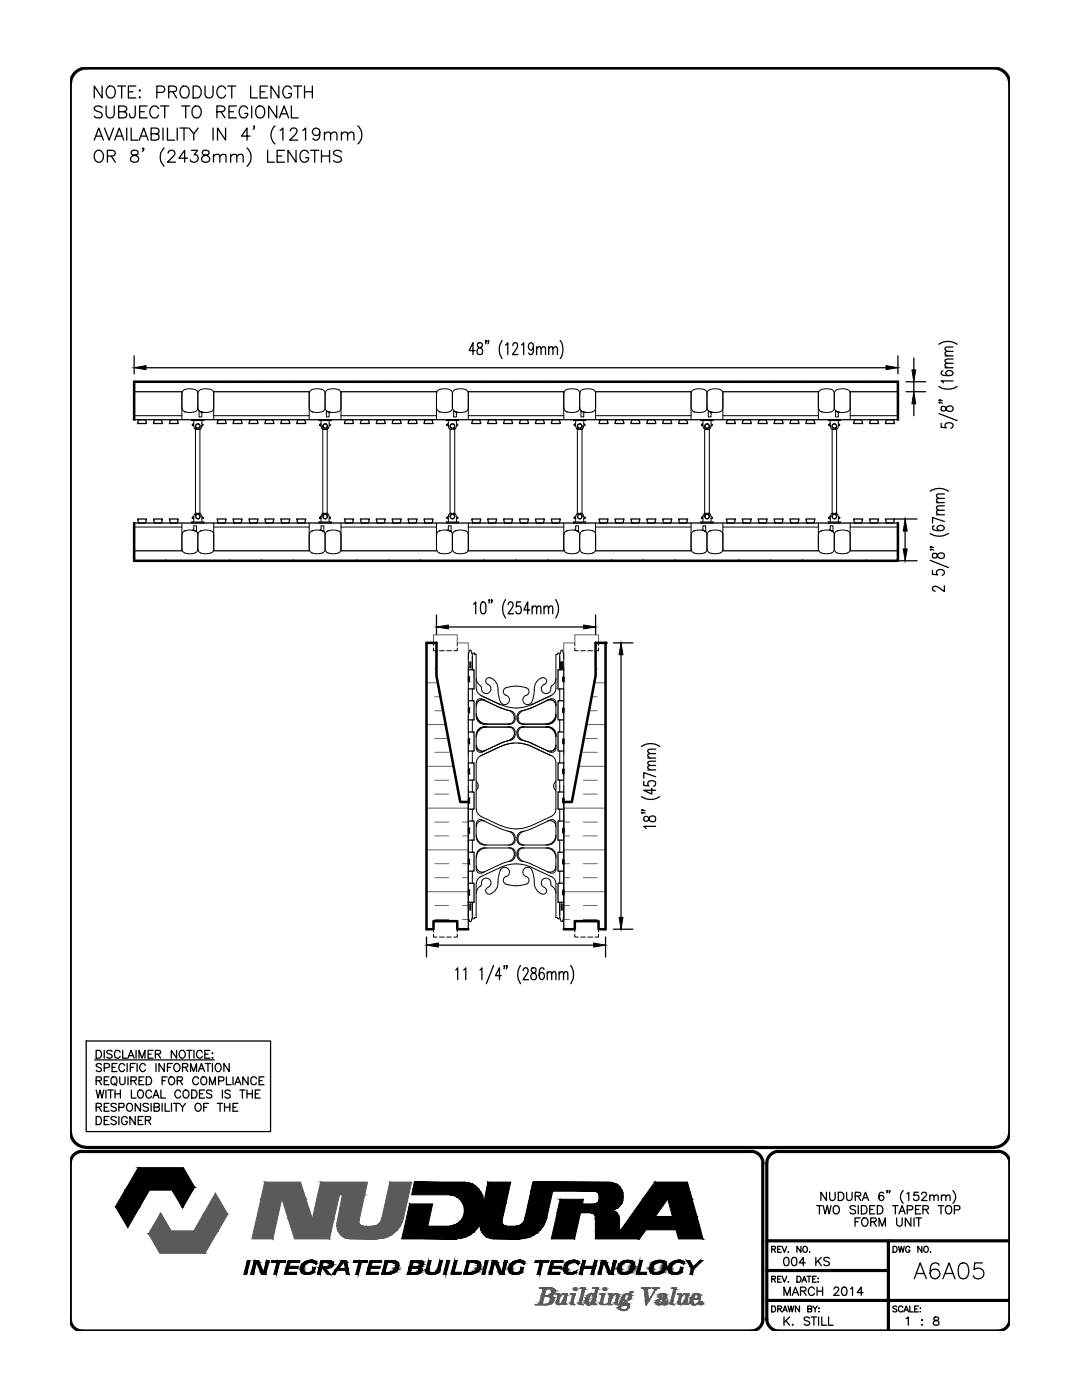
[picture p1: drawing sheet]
<svg xmlns="http://www.w3.org/2000/svg" width="216mm" height="279mm" viewBox="0 0 216 279" stroke-linecap="round" stroke-linejoin="round" font-family="sans-serif">
<!-- layer: TEXT -->
<g fill="none" stroke="#000" stroke-width=".25">
<path d="M20.4 17.2v2.3l-1.6-2.3v2.3M21.6 17.3a.91 .91 0 0 1 1.4 .8 1.04 1.04 0 0 1-.2 1.1 1.04 1.04 0 0 1-1.2 .3 1.43 1.43 0 0 1 0-2.2zM23.5 17.2h1.5M24.3 17.2v2.3M25.6 18.3h.9M27.1 17.2h-1.5v2.3h1.5M27.9 18l.1 .1-.1 .1zM27.9 19.3l.1 .2h-.1zM31.3 18.4h1a.64 .64 0 0 0 .6-.6 .64 .64 0 0 0-.6-.6h-1v2.3M33.7 18.3l1.3-.1a.56 .56 0 0 0 0-.9l-1.3-.1v2.3M34.5 18.3l.7 1.2M36.4 17.3a.89 .89 0 0 1 1.3 .8 1.04 1.04 0 0 1-.2 1.1 1.04 1.04 0 0 1-1.1 .3 1.43 1.43 0 0 1 0-2.2z"/>
<path d="M38.5 17.2h.8a1.26 1.26 0 0 1 .9 1.2 1.26 1.26 0 0 1-.9 1.1h-.8zM40.9 17.2v1.7a.81 .81 0 0 0 .8 .7 .81 .81 0 0 0 .8-.7v-1.7M45 17.8a.89 .89 0 0 0-1-.6 .89 .89 0 0 0-.7 .9 1.08 1.08 0 0 0 .3 1.1 1.08 1.08 0 0 0 1.1 .3l.3-.5M45.4 17.2h1.6M46.2 17.2v2.3M50 17.2v2.3h1.4M51.9 18.3h.9M53.4 17.2h-1.5v2.3h1.5M55.6 17.2v2.3l-1.5-2.3v2.3M58.1 17.8a.87 .87 0 0 0-1-.6 .87 .87 0 0 0-.7 .9 1.07 1.07 0 0 0 .3 1.1 1.07 1.07 0 0 0 1.1 .3l.3-.3v-.5h-.5M58.6 17.2h1.6M59.4 17.2v2.3"/>
<path d="M60.8 18.3h1.5M60.8 17.2v2.3M62.3 17.2v2.3M18.8 28l.9-2.4 .9 2.4M19 30.3a.89 .89 0 0 1 1-.3 .89 .89 0 0 1 .6 .9 1.04 1.04 0 0 1-.2 1.1 1.04 1.04 0 0 1-1.1 .2 1.44 1.44 0 0 1-.3-1.9zM19.1 27.2h1.2M20.4 21.5a.88 .88 0 0 0-.9-.4 .88 .88 0 0 0-.7 .6l.2 .3 1 .4a.58 .58 0 0 1 .4 .6 .58 .58 0 0 1-.6 .5l-.8-.1-.2-.2M20.8 25.6l1 2.4 .9-2.4M21.2 21.2v1.6a.81 .81 0 0 0 .8 .7 .81 .81 0 0 0 .8-.7v-1.6M21.4 31.1h1.1a.65 .65 0 0 0 .5-.6l-.2-.4-.3-.1h-1.1v2.4M22.2 31.1l.8 1.3M22.9 28l.9-2.4 .9 2.4"/>
<path d="M23.2 27.2h1.2M23.7 22.3h1a.64 .64 0 0 0 .6-.7l-.1-.2-.5-.2h-1v2.3h1a.61 .61 0 0 0 .6-.6 .61 .61 0 0 0-.6-.6M25.3 25.6v2.4M26.2 25.6v2.4h1.3M26.3 30.1l-.1 .5a1.4 1.4 0 0 0 1.1 .5 .65 .65 0 0 1 .4 .7 .65 .65 0 0 1-.6 .6 .83 .83 0 0 1-1.1-.5 .97 .97 0 0 1 1.2-1 .48 .48 0 0 0 .2-.8l-.3-.1zM27 21.2v1.8l-.1 .3a.56 .56 0 0 1-.9 0l-.2-.6M27.8 28l.9-2.4 .9 2.4M27.9 22.3h.9M28.1 27.2h1.1M28.7 29.7l-.2 .1v-.1v-.2l.2 .2-.2 .5M29.4 21.2h-1.5v2.3h1.5M30.2 26.7l1.3-.1a.61 .61 0 0 0 0-.9l-1.3-.1v2.4l1.3-.2a.65 .65 0 0 0 .2-.6 .65 .65 0 0 0-.5-.5"/>
<path d="M31.6 21.7a.9 .9 0 0 0-1-.5 .9 .9 0 0 0-.7 .8 1.09 1.09 0 0 0 .3 1.2 1.09 1.09 0 0 0 1.1 .2l.3-.4M32.1 21.2h1.6M32.5 25.6v2.4M32.7 29.5a2.53 2.53 0 0 0 0 3.7M32.9 21.2v2.3M33.4 25.6v2.4h1.4M33.5 30.6l.2-.4 .3-.2h.5a.56 .56 0 0 1 .3 .9l-1.4 1.5h1.6M35.4 25.6v2.4M35.9 25.6h1.6M36.3 21.2h1.6M36.7 25.6v2.4M37.1 21.2v2.3"/>
<path d="M37.4 31.6h-1.7l1.1-1.6v2.4M37.7 25.6l1 1.1v1.3M38.2 30h1.2l-.7 .9a.79 .79 0 0 1 .8 1.1 .79 .79 0 0 1-1.3 .2l-.2-.3M38.7 21.3a1.13 1.13 0 0 1 1.4 .5 1.13 1.13 0 0 1-.2 1.4 .87 .87 0 0 1-1 .3 .87 .87 0 0 1-.6-.9 1.29 1.29 0 0 1 .4-1.3zM39.6 25.6l-.9 1.1M40.5 30.1l-.1 .5a1.4 1.4 0 0 0 1.1 .5 .65 .65 0 0 1 .4 .8 .65 .65 0 0 1-.7 .5 .75 .75 0 0 1-1-.8 1.43 1.43 0 0 1 1.4-.8l.1-.5a.87 .87 0 0 0-1.2-.2zM42.5 25.6v2.4M42.6 31.2a.85 .85 0 0 1 1.1-.3l.2 1.5M42.6 30.8v1.6M43.3 22.3h1a.65 .65 0 0 0 .6-.7l-.2-.3-.4-.1h-1v2.3M43.9 31.2a.83 .83 0 0 1 1.1-.3l.1 1.5M44.1 22.3l.8 1.2"/>
<path d="M45 25.6v2.4l-1.6-2.4v2.4M45.7 22.3h.9M46 31.2a.83 .83 0 0 1 1.2-.3l.1 1.5M46 30.8v1.6M47.2 21.2h-1.5v2.3h1.5M47.3 31.2a.85 .85 0 0 1 1.1-.3l.1 1.5M49.3 29.5a2.44 2.44 0 0 1 0 3.7M49.4 21.7a.87 .87 0 0 0-1-.6 .87 .87 0 0 0-.7 .9 1.06 1.06 0 0 0 .2 1.2 1.06 1.06 0 0 0 1.2 .2l.3-.4v-.4h-.5M49.9 27.2h-1.7l1.1-1.6v2.4M50.2 21.2v2.3M50.8 25.2l-.1 .1-.1-.1h.2l-.2 .6M51.4 21.3a.89 .89 0 0 1 1.4 .7 1.06 1.06 0 0 1-.2 1.2 1.06 1.06 0 0 1-1.2 .2 1.52 1.52 0 0 1 0-2.1z"/>
<path d="M53.4 30v2.4h1.4M54.9 25.1a2.39 2.39 0 0 0 0 3.6M55.2 21.2v2.3l-1.6-2.3v2.3M55.3 31.1h.9M55.8 23.5l.9-2.3 .9 2.3M55.9 26l.5-.4v2.4M56.1 22.7h1.1M56.8 30h-1.5v2.4h1.5M57.9 26.1l.2-.4 .3-.1 .7 .1a.55 .55 0 0 1 .1 .8l-1.4 1.5h1.6M58.1 21.2v2.3h1.4M59.1 30v2.4l-1.6-2.4v2.4M60.4 26l.6-.4v2.4"/>
<path d="M61.6 30.6a.87 .87 0 0 0-1-.6 .87 .87 0 0 0-.7 .9 1.08 1.08 0 0 0 1.1 1.5 .81 .81 0 0 0 .6-.9h-.6M62 30h1.6M62.8 30v2.4M63.8 26.4a.75 .75 0 0 1-1.1 .5 .75 .75 0 0 1-.2-1.2 .75 .75 0 0 1 1.2 .2 2.29 2.29 0 0 1-.2 1.9 .69 .69 0 0 1-1-.2M64.1 31.1h1.7M64.1 30v2.4M64.7 26.8l.6-.4 .5 .1 .2 1.5M64.7 26.4v1.6M65.8 30v2.4M66 26.8l.6-.4 .5 .1 .1 1.5M68.1 26.8l.6-.4 .6 .1 .1 1.5M68.1 30.3a.88 .88 0 0 0-.8-.3 .88 .88 0 0 0-.7 .6l.2 .3 .9 .3a.61 .61 0 0 1 .2 1 1.05 1.05 0 0 1-1.3-.2"/>
<path d="M68.1 26.4v1.6M69.4 26.8l.5-.4 .6 .1 .1 1.5M71.4 25.1a2.48 2.48 0 0 1 0 3.6M26.8 71v3.6M29.1 73.4h147.7M94.8 70h-1.2l.8-1.6v2.4M95.3 68.5a.57 .57 0 0 0 .5 .9 .66 .66 0 0 1 .5 .9 .66 .66 0 0 1-1 .3 .92 .92 0 0 1 0-.9 .92 .92 0 0 1 .9-.5 .51 .51 0 0 0 0-.6 .51 .51 0 0 0-.6-.2zM97 68.1l-.1 .1v-.3l.1 .4-.1 .3M97.5 68.1l-.1 .1-.1-.1 .1-.2 .1 .2-.2 .5M100.2 67.9a3.3 3.3 0 0 0 0 3.7M100.9 68.9l.4-.5v2.4M102.3 68.9l.1-.3a.53 .53 0 0 1 .8-.1 .53 .53 0 0 1 0 .8l-1 1.5h1.1"/>
<path d="M104.1 68.9l.4-.5v2.4M106.4 69.2a.58 .58 0 0 1-.5 .7 .79 .79 0 0 1-.5-.8 .79 .79 0 0 1 .6-.7l.2 .1a2.44 2.44 0 0 1 0 2.1l-.4 .2-.3-.4M107.1 69.6l.4-.4 .4 .1 .1 1.5M107.1 69.2v1.6M108 69.6l.3-.4 .5 .1 .1 1.5M109.5 69.6l.4-.4 .4 .1v1.5M109.5 69.2v1.6M110.3 69.6l.5-.4 .3 .1 .1 1.5M111.8 67.9a3.3 3.3 0 0 1 0 3.7M179.2 71v3.6M180.8 76.2h3.9M180.8 78.2h3.9"/>
<path d="M182.3 71.4v2.4M182.3 76.2v2M187.3 77.1a3.2 3.2 0 0 0 3.7 0M187.3 68.7a3.2 3.2 0 0 1 3.7 0M187.5 79.8v.2l-.2-.1 .2-.1 .5 .2M188.1 74l-.2 .1-.1 .4 .1 .2 .3 .2a2.74 2.74 0 0 0 1.8-.2l.2-.2a.77 .77 0 0 0-.8-.6 .77 .77 0 0 0-.7 .6l.3 .4 .4 .1M188.6 73.4h1.6M188.6 71h1.6M190.2 76h-2.4l.4 .4M190.2 72.5l-1.5 .1-.1 .4 .4 .4M190.2 71.7h-1.5l-.1 .4 .4 .4M190.2 70.1l-1.5 .1-.1 .4 .4 .4"/>
<path d="M190.2 69.2l-1.5 .1-.1 .5 .4 .3M182.3 80.6v2.4M185.6 98a3.3 3.3 0 0 1 3.6 0M187.3 82.5l3.7 1.4M187.5 80.3v.2l-.2-.1 .2-.1 .5 .2M187.8 84.5v.8l1 .1a.5 .5 0 0 1-.3-.5 .5 .5 0 0 1 .4-.5h.3a.73 .73 0 0 1 1 .7l-.5 .4M187.9 81.2l-.1 .5a.5 .5 0 0 0 .9 .1 .74 .74 0 0 1 .7-.8 .74 .74 0 0 1 .8 .7 .8 .8 0 0 1-.9 .4 .8 .8 0 0 1-.6-.8 .6 .6 0 0 0-.8-.1zM188.4 99.5l-1.4 .1-.1 .3 .4 .4M188.4 98.6l-1.4 .1-.1 .3 .4 .5M97.7 119.8l-.1 .1v-.2l.1 .3-.1 .3M98.2 119.8l-.1 .1-.1-.1 .1-.1 .1 .1-.2 .5M100.9 119.7a3.3 3.3 0 0 0 0 3.6"/>
<path d="M110.9 119.7a3.3 3.3 0 0 1 0 3.6M178.5 103.6h4.5M179.2 111.9h3.8M180.6 106v3.5M185.6 106.5a3.3 3.3 0 0 0 3.6 0M185.6 111.8l3.6 1.5M185.7 109.6v.2l-.1-.1 .1-.1 .6 .2M185.7 109.2v.1l-.1-.1 .7 .1M186.1 113.8v.8l1 .1a.57 .57 0 0 1 .1-1 .73 .73 0 0 1 .9 0 .73 .73 0 0 1 .2 .9l-.3 .2M186.2 110.5l-.1 .6a.49 .49 0 0 0 .4 .3 .49 .49 0 0 0 .5-.3 .8 .8 0 0 1 .6-.7 .8 .8 0 0 1 .8 .3 .75 .75 0 0 1-.7 .8 .75 .75 0 0 1-.7-.9l-.1-.1zM186.4 104.9l-.2 .1-.1 .4a1.26 1.26 0 0 0 1.5 .5l.5-.1 .3-.4a.77 .77 0 0 0-.7-.6 .77 .77 0 0 0-.7 .6l.3 .4 .3 .1M186.9 102.7h1.5"/>
<path d="M186.9 100.3h1.5M188.4 116.9v1.2l-1.1-.9a.67 .67 0 0 0-.8-.2 .67 .67 0 0 0-.4 .6l.2 .3 .3 .1M188.4 104.1l-2.3-.8v1.1M188.4 101.8l-1.4 .1-.1 .4 .4 .4M188.4 101h-1.4l-.1 .5 .4 .3M87.1 122.8v3.9M89.5 125.1h27M94.5 120.6l.4-.5v2.4M96.1 120.3l.4-.2a1.12 1.12 0 0 1 .5 1.4l-.3 .9-.4 .1a1.2 1.2 0 0 1-.4-1.4zM101.4 120.7v-.1a.49 .49 0 0 1 .3-.4 .49 .49 0 0 1 .5 .1h.1a.97 .97 0 0 1-.2 1.1l-.7 1.1h1.1M103.9 120.1h-.8l-.1 1a.52 .52 0 0 1 .5-.2 .52 .52 0 0 1 .4 .4l.1 .3a.71 .71 0 0 1-.7 .9l-.2-.1-.2-.3M105.7 121.7h-1.2l.8-1.6v2.4"/>
<path d="M106.2 121.4l.4-.5 .4 .2 .1 1.4M106.2 120.9v1.6M107.1 121.4l.4-.5 .3 .2 .1 1.4M108.6 121.4l.4-.5 .4 .2v1.4M108.6 120.9v1.6M109.4 121.4l.4-.5 .5 .2v1.4M118.8 122.8v3.9M122.4 128.3h3.9M123.9 130.7v52.4M128 159a3.3 3.3 0 0 0 3.6 0M128 149a3.3 3.3 0 0 1 3.6 0M128.5 155.9v.8l1 .1a.57 .57 0 0 1 .1-.9l.3-.1a.64 .64 0 0 1 .8 .2 .64 .64 0 0 1 0 .7l-.3 .2"/>
<path d="M129.3 153.7h1.5M129.3 151.3h1.5M130.1 157.3v1.2l-1.6-.8h2.3M130.8 155l-2.3-.8v1.1M130.8 152.8l-1.4 .1-.1 .4 .4 .4M130.8 151.9l-1.4 .1-.1 .4 .4 .4M130.8 150.4l-1.4 .1-.1 .4 .4 .4M130.8 149.5l-1.4 .1-.1 .4 .4 .4M128.1 162.2h.1h-.2l.7 .1M128.1 161.7h.1l-.1 .1-.1-.1h.1l.6 .1M128.6 163a.52 .52 0 0 0-.1 .6 .52 .52 0 0 0 .5 .3l.4-.3a.72 .72 0 0 1 .8-.8 .72 .72 0 0 1 .5 1l-.1 .1a.83 .83 0 0 1-1.2-.7 .56 .56 0 0 0-.8-.2zM130.8 164.9h-2.3l.4 .4"/>
<path d="M85.1 187v4M87.5 188.6h31M90.9 193.6l.4-.4v2.3M92.5 193.6l.4-.4v2.3M95.8 193.6l.4-.4v2.3M98.5 192.7l-1.5 3.6M100 194.7h-1.1l.8-1.5v2.3M100.7 192.8l-.1 .1v-.2l.1 .3-.1 .4M101.2 192.8h-.2l.1-.1 .1 .1-.2 .6M103.9 192.7a3.3 3.3 0 0 0 0 3.6M104.4 193.7v-.1a.53 .53 0 0 1 .8-.4 .53 .53 0 0 1 .1 .8l-.9 1.5h1.1M106.1 193.2a.6 .6 0 0 0 .5 1 .66 .66 0 0 1 .4 .8 .66 .66 0 0 1-.9 .4l-.1-.1a.87 .87 0 0 1 .7-1.3l.2-.1a.55 .55 0 0 0-.2-.7z"/>
<path d="M108.6 193.5l-.1-.3h-.4a1.26 1.26 0 0 0-.5 1.5l.1 .5 .4 .3a.77 .77 0 0 0 .5-.7 .77 .77 0 0 0-.5-.8l-.4 .4-.1 .3M109.2 194.4l.4-.5 .4 .1 .1 1.5M109.2 193.9v1.6M110.1 194.4l.4-.5 .3 .1 .1 1.5M111.6 194.4l.4-.5 .4 .1 .1 1.5M111.6 193.9v1.6M112.5 194.4l.3-.5 .5 .1v1.5M113.9 192.7a3.3 3.3 0 0 1 0 3.6M120.8 187v4M122.4 185.4h3.9M17.2 207.8h36.8v18h-36.8zM18.9 211.5h23.9"/>
<path d="M19.2 209.6h.5a.84 .84 0 0 1 .6 .8 .84 .84 0 0 1-.6 .8h-.5zM19.2 215.7l.9-.1 .1-.3v-.3l-1-.1v1.6M19.2 217.5l.4 1.6 .4-1.6 .3 1.6 .4-1.6M19.7 215.7l.5 .8M20.2 212.5a.59 .59 0 0 0-.5-.3 .59 .59 0 0 0-.5 .4l.1 .2 .9 .4v.4a.65 .65 0 0 1-1 0M20.8 213.1l.9-.1 .2-.5-.4-.3h-.7v1.7M20.8 209.6v1.6M20.8 215.7h.6M21.1 217.5v1.6M21.5 217.5h1.1M21.8 214.9h-1v1.6h1M22.1 217.5v1.6"/>
<path d="M22.3 215.1l.2-.1a.78 .78 0 0 1 .9 .3 .78 .78 0 0 1-.2 1l-.3 .2a.81 .81 0 0 1-.7-.5 .81 .81 0 0 1 .1-.9zM22.4 209.8l-.4-.2-.5 .1-.2 .1 .2 .4 .8 .4 .1 .4a.73 .73 0 0 1-1.1 0M22.4 213h.6M22.8 216.2l.5 .4M23 217.5v1.6M23 218.3h1M23.3 212.2h-.9v1.7h.9M23.9 214.9v1.1a.53 .53 0 0 0 .5 .5 .53 .53 0 0 0 .5-.5v-1.1M24 210a.59 .59 0 0 0-.7-.4 .59 .59 0 0 0-.5 .6v.4a.59 .59 0 0 0 .5 .6 .59 .59 0 0 0 .7-.4M24 217.5v1.6M24.5 209.6v1.6h.9M24.9 212.6a.59 .59 0 0 0-.7-.4 .59 .59 0 0 0-.5 .6v.4a.59 .59 0 0 0 .5 .7 .59 .59 0 0 0 .7-.4"/>
<path d="M25.4 212.2v1.7M25.5 211.2l.6-1.6 .7 1.6M25.5 214.9v1.6M25.8 210.7h.7M26 213h.6M26.1 215.7l1-.1v-.6l-1-.1v1.6M26.2 217.5v1.6h.9M26.7 215.7l.5 .8M27 212.2h-1v1.7M27.1 209.6v1.6M27.4 212.2v1.7M27.6 217.8l.1-.2a.76 .76 0 0 1 .9 .4 .76 .76 0 0 1-.1 .9l-.2 .2a.76 .76 0 0 1-.9-.4 .76 .76 0 0 1 .2-.9z"/>
<path d="M27.7 211.2v-1.6l.6 1.6 .6-1.6v1.6M27.7 215.7h.6M28.7 214.9h-1v1.6h1M29 212.6a.59 .59 0 0 0-.6-.4 .59 .59 0 0 0-.5 .6v.4a.59 .59 0 0 0 .4 .7 .59 .59 0 0 0 .7-.4M29.2 214.9h.5a.82 .82 0 0 1 .6 .8 .82 .82 0 0 1-.6 .8h-.5zM29.6 210.4h.6M30.2 217.9a.59 .59 0 0 0-.6-.4 .59 .59 0 0 0-.5 .6v.4a.59 .59 0 0 0 .5 .6 .59 .59 0 0 0 .6-.3M30.5 209.6h-.9v1.6h.9M30.5 219.1l.6-1.6 .6 1.6M30.7 218.6h.8M31 210.4l.9-.1 .2-.3-.1-.3-1-.1v1.6M31.1 212.2v1.7"/>
<path d="M31.5 210.4l.6 .8M32.1 217.5v1.6h.9M32.4 215.7h.5M32.8 212.2v1.7l-1.1-1.7v1.7M33.3 214.9h-.9v1.6M33.4 213h.6M33.9 215a.75 .75 0 0 1 1 .7 .75 .75 0 0 1-1 .7l-.3-.5v-.4zM34.4 212.2h-1v1.7M35 212.3a.8 .8 0 0 1 .9 .6 .8 .8 0 0 1-.5 1 .84 .84 0 0 1-.7-.6 .84 .84 0 0 1 .3-1zM35.2 209.6v1.6l-1-1.6v1.6M35.4 215.7l.9-.1 .1-.3-.1-.3-.9-.1v1.6M35.9 215.7l.5 .8"/>
<path d="M36 209.7a.75 .75 0 0 1 1 .7 .75 .75 0 0 1-1 .7l-.3-.5v-.4zM36 217.9a.59 .59 0 0 0-.6-.4 .59 .59 0 0 0-.5 .6v.4a.59 .59 0 0 0 .5 .6 .59 .59 0 0 0 .6-.3M36.4 213l1-.1 .1-.4-.4-.3h-.7v1.7M36.6 217.8a.57 .57 0 0 1 .7-.3 .57 .57 0 0 1 .4 .6 .69 .69 0 0 1-.1 .8 .69 .69 0 0 1-.8 .2l-.3-.6zM37 213l.5 .9M37.3 209.6h1M37.8 209.6v1.6M38 213.9v-1.7l.6 1.7 .6-1.7v1.7M38.2 217.5h.5a.85 .85 0 0 1 .6 .8 .85 .85 0 0 1-.6 .8h-.5zM38.7 209.6v1.6M39.6 213.9l.6-1.7 .6 1.7M39.6 215.3a.59 .59 0 0 0-.7-.4 .59 .59 0 0 0-.4 .6v.4a.59 .59 0 0 0 .4 .6 .59 .59 0 0 0 .7-.4"/>
<path d="M39.8 213.3h.8M39.8 218.3h.6M40.2 215.1l.2-.1a.8 .8 0 0 1 .9 .5 .8 .8 0 0 1-.5 1 .84 .84 0 0 1-.7-.5 .84 .84 0 0 1 .1-.9zM40.4 210a.59 .59 0 0 0-.7-.4 .59 .59 0 0 0-.5 .6v.4a.59 .59 0 0 0 .5 .6 .59 .59 0 0 0 .7-.4M40.8 217.5h-1v1.6h1M40.9 210.4h.6M41 212.2h1M41.5 212.2v1.7M41.8 216.5v-1.6l.6 1.6 .6-1.6v1.6M41.9 209.6h-1v1.6h1M42.3 217.8a.54 .54 0 0 0-.7-.3 .54 .54 0 0 0-.4 .6l1 .4 .1 .4a.65 .65 0 0 1-1.1 0M42.3 210.2h.2z"/>
<path d="M42.3 211.1h.2zM42.4 212.2v1.7M43.2 212.3a.76 .76 0 0 1 .9 .4 .76 .76 0 0 1-.1 .9l-.2 .2a.78 .78 0 0 1-.9-.5 .78 .78 0 0 1 .3-1zM43.6 215.7h.7a.4 .4 0 0 0 .4-.4 .4 .4 0 0 0-.4-.4h-.7v1.6M44.4 217.5v1.6M45.2 214.9v1.6h.9M45.7 212.2v1.7l-1-1.7v1.7M45.9 217.8a.59 .59 0 0 0-.5-.3 .59 .59 0 0 0-.5 .4l.3 .3 .6 .3 .1 .4a.65 .65 0 0 1-1 0M46.5 214.9v1.6M46.9 216.5l.6-1.6 .6 1.6M47.1 216h.8M47.9 217.5h1"/>
<path d="M48.4 217.5v1.6M49.3 218.3h1M49.3 217.5v1.6M49.5 214.9v1.6l-1.1-1.6v1.6M50.3 217.5v1.6M50.9 218.3h.6M51.2 215.3a.56 .56 0 0 0-.7-.4 .56 .56 0 0 0-.4 .6 .69 .69 0 0 0 .7 1l.4-.4M51.7 215.7h.6M51.9 217.5h-1v1.6h1M52.7 214.9h-1v1.6h1M19.2 221l.9-.1 .1-.3v-.3l-1-.1v1.6M19.2 222.8h.5a.87 .87 0 0 1 .6 .8 .87 .87 0 0 1-.6 .8h-.5z"/>
<path d="M19.7 221l.5 .8M20.8 221h.6M20.8 223.6h.6M21.8 220.2h-1v1.6h1M21.8 222.8h-1v1.6h1M23.2 220.4l-.4-.2h-.5l-.1 .2 .1 .4 .8 .4 .1 .4a.73 .73 0 0 1-1 0M23.2 223a.6 .6 0 0 0-1 .2v.2l.9 .4 .1 .4a.65 .65 0 0 1-1 0M23.7 221h1l.1-.3-.1-.5h-1v1.6M23.7 222.8v1.6M25.4 223.2a.56 .56 0 0 0-.7-.4 .56 .56 0 0 0-.4 .6 .69 .69 0 0 0 .1 .8 .69 .69 0 0 0 .8 .2l.2-.6h-.4M25.5 220.2a.8 .8 0 0 1 1 .6 .8 .8 0 0 1-.5 1 .84 .84 0 0 1-.8-.6 .84 .84 0 0 1 .3-1zM27 222.8v1.6l-1.1-1.6v1.6"/>
<path d="M27.6 223.6h.6M28 220.2v1.6l-1-1.6v1.6M28.5 222.8h-.9v1.6h.9M29 223.6l.9-.1 .2-.4-.4-.3h-.7v1.6M29.6 223.6l.5 .8M29.6 220.4l-.3-.2h-.6l-.2 .2 .2 .4 .9 .4v.4a.71 .71 0 0 1-1.1 0M30.2 220.2v1.6M30.7 221l1-.1 .1-.3-.1-.4h-1v1.6l1-.2 .1-.3-.1-.3h-.3M32.4 220.2v1.6M32.9 220.2v1.6h.9M34.2 220.2v1.6M34.6 220.2h1.1"/>
<path d="M35.2 220.2v1.6M35.8 220.2l.6 .8v.8M37 220.2l-.6 .8M39.2 220.2a.75 .75 0 0 1 1 .8 .75 .75 0 0 1-1 .7l-.3-.5v-.4zM40.7 221h.5M41.6 220.2h-.9v1.6M43.4 220.2h1M43.9 220.2v1.6M44.8 221h1.1M44.8 220.2v1.6M45.9 220.2v1.6M46.5 221h.6"/>
<path d="M47.5 220.2h-1v1.6h1"/>
</g>
<path d="M26.8 73.4l2.3-.4v.8zM176.8 73l2.4 .4-2.4 .4zM182 73.8h.7l-.4 2.4zM182.3 78.2l.4 2.4h-.7zM180.6 103.6l.4 2.4h-.8zM180.2 109.5h.8l-.4 2.4zM87.1 125.1l2.4-.4v.8zM116.5 124.7l2.3 .4-2.3 .4zM123.9 128.3l.4 2.4h-.8zM85.1 188.6l2.4-.4v.8zM118.5 188.2l2.3 .4-2.3 .4zM123.5 183.1h.8l-.4 2.3z" fill="#000" stroke="#000" stroke-width=".2"/>
<!-- layer: LINE9 -->
<g fill="none" stroke="#000" stroke-width=".2">
<path d="M33 76.2h.2l-.1 .2zM36.3 78.2v5.6M39.5 78.5a1.1 1.1 0 0 0-1.4-.9h-.4a1.08 1.08 0 0 0-1.4 .9M39.5 78.5v2.9a1.1 1.1 0 0 1-1.4 .9h-.4a1.08 1.08 0 0 1-1.4-.9M40 77.7l.8-.1h.9a.92 .92 0 0 1 .9 .9M40.1 77.7a.78 .78 0 0 0-.6 .8M42.6 78.2v5.6M45.7 76.2h.2l-.1 .2zM52.1 76.2h.2l-.1 .2zM58.4 76.2h.2l-.1 .2zM61.7 78.2v5.6M64.3 77.7a2.1 2.1 0 0 0-2.5 .5l-.1 .3"/>
<path d="M64.3 77.7a.78 .78 0 0 1 .6 .8M64.9 78.5v2.9a.78 .78 0 0 1-.6 .8M65.4 77.7l.8-.1h.9a.92 .92 0 0 1 .9 .9M65.5 77.7a.78 .78 0 0 0-.6 .8M68 78.2v5.6M71.1 76.2h.2l-.1 .2zM77.5 76.2h.2l-.1 .2zM83.8 76.2h.2l-.1 .2zM87.1 78.2v5.6M87.7 77.7a.78 .78 0 0 0-.6 .8M89.7 77.7l-.8-.1-1.3 .1M89.7 77.7a.78 .78 0 0 1 .6 .8l.1-.3a2.13 2.13 0 0 1 2.7-.3l.3 .6"/>
<path d="M90.3 78.5v2.9M93.4 78.2v5.6M96.5 76.2h.2l-.1 .2zM102.9 76.2h.2l-.1 .2zM109.2 76.2h.2l-.1 .2zM112.5 78.2v5.6M115.1 77.7a.78 .78 0 0 1 .6 .8M115.2 77.7l-.9-.1h-.8a.92 .92 0 0 0-1 .9M115.7 78.5v2.9a.78 .78 0 0 1-.6 .8M116.3 77.7a.78 .78 0 0 0-.6 .8M116.3 77.7a2.1 2.1 0 0 1 2.5 .5v.3M118.8 78.2v5.6"/>
<path d="M121.9 76.2h.2l-.1 .2zM128.3 76.2h.2l-.1 .2zM134.6 76.2h.2l-.1 .2zM137.9 78.2v5.6M140.5 77.7a.78 .78 0 0 1 .6 .8M140.6 77.7l-.9-.1h-.8a.92 .92 0 0 0-1 .9M141.1 78.5v2.9a.78 .78 0 0 1-.6 .8M144.2 78.2v5.6M144.2 78.5a1.08 1.08 0 0 0-1.3-.9h-.8a.92 .92 0 0 0-1 .9M147.3 76.2h.2l-.1 .2zM153.7 76.2h.2l-.1 .2zM160 76.2h.2l-.1 .2z"/>
<path d="M163.3 78.2v5.6M165.9 77.7a.78 .78 0 0 1 .6 .8M166 77.7l-.9-.1h-.8a.92 .92 0 0 0-1 .9M166.5 78.5v2.9a.78 .78 0 0 1-.6 .8M169.1 77.7a.78 .78 0 0 1 .5 .8M169.1 77.7l-.8-.1h-.8a.92 .92 0 0 0-1 .9M169.6 78.2v5.6M172.7 76.2h.2l-.1 .2zM26.8 83h9.5M36.8 82.2h.1M38.3 83.8v.1zM38.3 83.9h2.4"/>
<path d="M38.3 83.8h2.4M38.5 84.7l-.1 .2h.1h-.1zM38.7 84.9h-.2h.2M38.7 85v.2a.51 .51 0 0 0 .6 .5M38.7 85h.1M38.7 83.9v.8h-.2M38.7 84.9v.1M39 85v18.1M39.3 85.4a.42 .42 0 0 1-.2-.6 .42 .42 0 0 1 .7 0 .42 .42 0 0 1-.2 .6M39.3 85.4h.1M39.3 85.7h.1M39.3 85.4v.3"/>
<path d="M39.5 81.4a.78 .78 0 0 0 .6 .8l-.4-.3M39.6 85.4h.1M39.6 85.7h.1M39.6 85.7h.3M39.6 85.4v.3M39.7 82v1.2h.6v-.7M39.9 85.7h.1M39.9 85v18.1M40 82.2h.1M40.3 85l-.4 .7M40.3 85h.1M40.3 83.9v.8l.3 .1-.3 .2"/>
<path d="M40.5 82.3l-.2 .2M40.7 83.8v.1zM42.6 81.4a1.1 1.1 0 0 1-1.3 .9l-1.3-.1 .5 .1M42.6 83h19.1M61.7 81.4l.1 .3a2.1 2.1 0 0 0 2.5 .5M62.2 82.2h.1M63.7 83.8v.1zM63.7 83.9h2.4M63.7 83.8h2.4M63.9 84.7l-.1 .2h.1h-.1zM64.1 84.9h-.2h.2M64.1 85v.2a.51 .51 0 0 0 .6 .5"/>
<path d="M64.1 85h.1M64.1 83.9v.8h-.2M64.1 84.9v.1M64.4 85v18.1M64.7 85.4a.42 .42 0 0 1-.2-.6 .42 .42 0 0 1 .7 0 .42 .42 0 0 1-.2 .6M64.7 85.4h.1M64.7 85.7h.1M64.7 85.4v.3M64.9 81.4a.78 .78 0 0 0 .6 .8l-.4-.3M65 85.4h.1M65 85.7h.1M65 85.7h.3"/>
<path d="M65 85.4v.3M65.1 82v1.2h.6v-.7M65.3 85.7h.1M65.3 85v18.1M65.4 82.2h.1M65.7 85l-.4 .7M65.7 85h.1M65.7 83.9v.8l.3 .1-.3 .2M65.9 82.3l-.2 .2M66.1 83.8v.1zM68 83h19.1M68 81.4a1.1 1.1 0 0 1-1.3 .9l-1.3-.1 .5 .1"/>
<path d="M87.1 81.4a.78 .78 0 0 0 .6 .8M87.6 82.2h.1M87.6 82.2l.9 .1 1.2-.1M89.1 83.8v.1zM89.1 83.9h2.4M89.1 83.8h2.4M89.3 84.7l-.1 .2h.1h-.1zM89.5 84.9h-.2h.2M89.5 85v.2a.51 .51 0 0 0 .6 .5M89.5 85h.1M89.5 83.9v.8h-.2M89.5 84.9v.1"/>
<path d="M89.8 85v18.1M90.1 85.4a.42 .42 0 0 1-.2-.6 .42 .42 0 0 1 .7 0 .42 .42 0 0 1-.2 .6M90.1 85.4h.1M90.1 85.7h.1M90.1 85.4v.3M90.3 81.4a.78 .78 0 0 1-.6 .8M90.3 81.4a.78 .78 0 0 0 .6 .8M90.4 85.4h.1M90.4 85.7h.1M90.4 85.7h.3M90.4 85.4v.3M90.5 82v1.2h.6v-.7"/>
<path d="M90.5 81.9l.4 .3M90.7 85.7h.1M90.7 85v18.1M90.8 82.2h.1M90.8 82.2l.5 .1M91.1 85l-.4 .7M91.1 85h.1M91.1 83.9v.8l.3 .1-.3 .2M91.3 82.3l-.2 .2M91.5 83.8v.1zM93.4 81.4a1.1 1.1 0 0 1-1.3 .9l-1.3-.1M93.4 83h19.1"/>
<path d="M112.5 81.4a1.1 1.1 0 0 0 1.4 .9l1.3-.1M113 82.2h.1M114.5 83.8v.1zM114.5 83.9h2.4M114.5 83.8h2.4M114.7 84.7l-.1 .2h.1h-.1zM114.9 84.9h-.2h.2M114.9 85v.2a.51 .51 0 0 0 .6 .5M114.9 85h.1M114.9 83.9v.8h-.2M114.9 84.9v.1M115.2 85v18.1"/>
<path d="M115.5 85.4a.42 .42 0 0 1-.2-.6 .42 .42 0 0 1 .7 0 .42 .42 0 0 1-.2 .6M115.5 85.4h.1M115.5 85.7h.1M115.5 85.4v.3M115.7 81.4a.78 .78 0 0 0 .6 .8l-.4-.3 .1 .2M115.8 85.4h.1M115.8 85.7h.1M115.8 85.7h.3M115.8 85.4v.3M115.9 82.1v1.1h.6v-.7M116.1 85.7h.1M116.1 85v18.1"/>
<path d="M116.2 82.2h.1M116.5 85l-.4 .7M116.5 85h.1M116.5 83.9v.8h.3l-.3 .3M116.7 82.3l-.2 .2M116.9 83.8v.1zM118.8 83h19.1M118.8 81.4v.3a2.1 2.1 0 0 1-2.5 .5l.4 .1M137.9 81.4a1.1 1.1 0 0 0 1.4 .9l1.3-.1M138.4 82.2h.1M139.9 83.8v.1zM139.9 83.9h2.4"/>
<path d="M139.9 83.8h2.4M140.1 84.7l-.1 .1 .1 .1-.1-.1zM140.3 84.9h-.2h.2M140.3 85v.2a.51 .51 0 0 0 .6 .5M140.3 85h.1M140.3 83.9v.8h-.2M140.3 84.9v.1M140.6 85v18.1M140.9 85.4a.42 .42 0 0 1-.2-.6 .42 .42 0 0 1 .7 0 .42 .42 0 0 1-.2 .6M140.9 85.4h.1M140.9 85.7h.1M140.9 85.4v.3"/>
<path d="M141.1 81.4a.78 .78 0 0 0 .6 .8M141.2 85.4h.1M141.2 85.7h.1M141.2 85.7h.3M141.2 85.4v.3M141.3 82.1v1.1h.6v-.7M141.4 82.1l-.1-.1 .4 .2M141.5 85.7h.1M141.5 85v18.1M141.6 82.2h.1M141.7 82.2l.4 .1M141.9 85l-.1 .4-.3 .3"/>
<path d="M141.9 85h.1M141.9 83.9v.8h.3l-.3 .3M142.1 82.3l-.2 .2M142.3 83.8v.1zM144.2 83h19.1M144.2 81.4v.3a2.1 2.1 0 0 1-2.5 .5M163.3 81.4a1.1 1.1 0 0 0 1.4 .9l1.3-.1M163.8 82.2h.1M165.3 83.8v.1zM165.3 83.9h2.4M165.3 83.8h2.4M165.5 84.7l-.1 .1 .1 .1-.1-.1z"/>
<path d="M165.7 84.9h-.2h.2M165.7 85v.2a.51 .51 0 0 0 .6 .5M165.7 85h.1M165.7 83.9v.8h-.2M165.7 84.9v.1M166 85v18.1M166.3 85.4a.42 .42 0 0 1-.2-.6 .42 .42 0 0 1 .7 0 .42 .42 0 0 1-.2 .6M166.3 85.4h.1M166.3 85.7h.1M166.3 85.4v.3M166.5 81.4a.78 .78 0 0 0 .6 .8M166.6 85.4h.1"/>
<path d="M166.6 85.7h.1M166.6 85.7h.3M166.6 85.4v.3M166.7 82.1v1.1h.6v-.7M166.8 82.1l-.1-.1 .4 .2M166.9 85.7h.1M166.9 85v18.1M167 82.2h.1M167.1 82.2l.8 .1 1.2-.1M167.1 82.2l.4 .1M167.3 85l-.1 .4-.3 .3M167.3 85h.1"/>
<path d="M167.3 83.9v.8h.3l-.3 .3M167.5 82.3l-.2 .2M167.7 83.8v.1zM169.6 83h9.6M169.6 81.4a.78 .78 0 0 1-.5 .8M26.8 105.2h9.5M33.1 111.7l.1 .2h-.2zM36.3 104.4v5.5M36.3 109.6l.1 .3a2.13 2.13 0 0 0 2.7 .3l.4-.6M36.8 105.9h.1M36.9 105.9a.78 .78 0 0 0-.6 .8M38.3 104.2v.2z"/>
<path d="M38.3 104.2h2.4M38.3 104.4h2.4M38.4 103.3l.1-.1-.1 .1 .1 .2-.1-.1M38.4 105.8l.5 .1M38.4 105.8l.2-.1 .1-.8h.5v1.1M38.5 103.5h.2v.7M38.7 103.2h-.2h.2M38.7 103.1h.1M38.7 103.1v.1M38.9 105.9l-.8-.1-1.3 .1M38.9 105.9h.1M38.9 105.9a.78 .78 0 0 1 .6 .8v2.9"/>
<path d="M38.9 105.9l.4 .2-.1-.1M39.3 102.4a.59 .59 0 0 0-.6 .7M39.3 102.7a.44 .44 0 0 0-.2 .7 .44 .44 0 0 0 .7 0 .44 .44 0 0 0-.2-.7M39.3 102.7h.1M39.3 102.4v.1M39.3 102.4v.3M39.5 109.6a.78 .78 0 0 0 .6 .8M39.6 102.7h.1M39.6 102.4h.1M39.6 102.5h.1M39.6 102.5v.2M39.6 102.4h.3"/>
<path d="M39.9 102.4l.4 .7M39.9 102.4h.1M40 105.9h.1M40 105.9l.8-.1h.9a.92 .92 0 0 1 .9 .9M40.1 105.9a.78 .78 0 0 0-.6 .8M40.3 103.1h.1M40.3 103.1l.3 .2M40.6 103.4l-.3 .1v.7M40.7 104.2v.2zM42.6 109.6a1.1 1.1 0 0 1-1.3 .9l-1.3-.1M42.6 104.4v5.5M42.6 105.2h19.1"/>
<path d="M45.8 111.7l.1 .2h-.2zM52.2 111.7l.1 .2h-.2zM58.5 111.7l.1 .2h-.2zM61.7 104.4v5.5M61.7 109.6l.1 .3a2.1 2.1 0 0 0 2.5 .5M62.2 105.9h.1M62.3 105.9a.78 .78 0 0 0-.6 .8M63.7 104.2v.2zM63.7 104.2h2.4M63.7 104.4h2.4M63.8 103.3l.1-.1-.1 .1 .1 .2-.1-.1M63.8 105.8l.5 .1"/>
<path d="M63.8 105.8l.2-.1 .1-.8h.5v1.1M63.9 103.5h.2v.7M64.1 103.2h-.2h.2M64.1 103.1h.1M64.1 103.1v.1M64.3 105.9l-.8-.1-1.3 .1M64.3 105.9h.1M64.6 106l.1 .2-.4-.3a.78 .78 0 0 1 .6 .8v2.9M64.7 102.4a.59 .59 0 0 0-.6 .7M64.7 102.7a.44 .44 0 0 0-.2 .7 .44 .44 0 0 0 .7 0 .44 .44 0 0 0-.2-.7M64.7 102.7h.1M64.7 102.4v.1"/>
<path d="M64.7 102.4v.3M64.9 109.6a.78 .78 0 0 1-.6 .8M64.9 109.6a.78 .78 0 0 0 .6 .8M65 102.7h.1M65 102.4h.1M65 102.5h.1M65 102.4h.3M65 102.5v.2M65.3 102.4l.4 .7M65.3 102.4h.1M65.4 105.9h.1M65.4 105.9l.8-.1h.9a.92 .92 0 0 1 .9 .9"/>
<path d="M65.5 105.9a.78 .78 0 0 0-.6 .8M65.7 103.1h.1M65.7 103.1l.3 .2M66 103.4l-.3 .1v.7M66.1 104.2v.2zM68 104.4v5.5M68 105.2h19.1M68 109.6a1.1 1.1 0 0 1-1.3 .9l-1.3-.1M71.2 111.7l.1 .2h-.2zM77.6 111.7l.1 .2h-.2zM83.9 111.7l.1 .2h-.2zM87.1 104.4v5.5"/>
<path d="M87.1 109.6a.78 .78 0 0 0 .6 .8M87.6 105.9h.1M87.6 110.4l1.3 .1 .8-.1M87.7 105.9a.78 .78 0 0 0-.6 .8M89.1 104.2v.2zM89.1 104.2h2.4M89.1 104.4h2.4M89.2 103.3l.1-.1-.1 .1 .1 .2-.1-.1M89.2 105.8l.5 .1-.8-.1-1.3 .1M89.2 105.8l.2-.1 .1-.8h.5v1.1M89.3 103.5h.2v.7M89.5 103.2h-.2h.2"/>
<path d="M89.5 103.1h.1M89.5 103.1v.1M89.7 105.9h.1M89.7 105.9a.78 .78 0 0 1 .6 .8M89.7 105.9l.4 .2-.1-.1M90.1 102.4a.59 .59 0 0 0-.6 .7M90.1 102.7a.44 .44 0 0 0-.2 .7 .44 .44 0 0 0 .7 0 .44 .44 0 0 0-.2-.7M90.1 102.7h.1M90.1 102.4v.1M90.1 102.4v.3M90.3 106.7v2.9M90.4 102.7h.1"/>
<path d="M90.4 102.4h.1M90.4 102.5h.1M90.4 102.4h.3M90.4 102.5v.2M90.7 102.4l.4 .7M90.7 102.4h.1M90.8 105.9h.1M90.8 105.9l.8-.1h.9a.92 .92 0 0 1 .9 .9M90.9 105.9a.78 .78 0 0 0-.6 .8M91.1 103.1h.1M91.1 103.1l.3 .2M91.4 103.4l-.3 .1v.7"/>
<path d="M91.5 104.2v.2zM93.4 109.6a1.1 1.1 0 0 1-1.3 .9h-.9a1 1 0 0 1-.9-.9 .78 .78 0 0 1-.6 .8M93.4 104.4v5.5M93.4 105.2h19.1M96.6 111.7l.1 .2h-.2zM103 111.7l.1 .2h-.2zM109.3 111.7l.1 .2h-.2zM112.5 104.4v5.5M112.5 109.6a1.1 1.1 0 0 0 1.4 .9l1.3-.1M113 105.9h.1M114.5 104.2v.2zM114.5 104.2h2.4"/>
<path d="M114.5 104.4h2.4M114.6 103.3l.1-.1-.1 .1 .1 .2-.1-.1M114.6 105.8l.2-.1 .1-.8h.5v1.1M114.7 105.8l.5 .1-.9-.1h-.8a.92 .92 0 0 0-1 .9M114.7 103.5h.2v.7M114.9 103.2h-.2h.2M114.9 103.1h.1M114.9 103.1v.1M115.1 105.9h.1M115.1 105.9a.78 .78 0 0 1 .6 .8v2.9M115.1 105.9l.4 .2-.1-.1M115.5 102.4a.59 .59 0 0 0-.6 .7"/>
<path d="M115.5 102.7a.44 .44 0 0 0-.2 .7 .44 .44 0 0 0 .7 0 .44 .44 0 0 0-.2-.7M115.5 102.7h.1M115.5 102.4v.1M115.5 102.4v.3M115.7 109.6a.78 .78 0 0 1-.6 .8M115.7 109.6a.78 .78 0 0 0 .6 .8M115.8 102.7h.1M115.8 102.4h.1M115.8 102.5h.1M115.8 102.4h.3M115.8 102.5v.2M116.1 102.4l.4 .7"/>
<path d="M116.1 102.4h.1M116.2 105.9h.1M116.3 105.9a.78 .78 0 0 0-.6 .8M116.3 105.9a2.1 2.1 0 0 1 2.5 .5v.3M116.5 103.1h.1M116.5 103.1l.3 .2M116.8 103.4l-.3 .1v.7M116.9 104.2v.2zM118.8 104.4v5.5M118.8 105.2h19.1M118.8 109.6a1.08 1.08 0 0 1-1.3 .9l-1.2-.1M122 111.7l.1 .2h-.2z"/>
<path d="M128.4 111.7l.1 .2h-.2zM134.7 111.7l.1 .2h-.2zM137.9 104.4v5.5M137.9 109.6a1.1 1.1 0 0 0 1.4 .9l1.3-.1M138.4 105.9h.1M139.9 104.2v.2zM139.9 104.2h2.4M139.9 104.4h2.4M140 103.3l.1-.1-.1 .1 .1 .2-.1-.1M140 105.8l.2-.1 .1-.8h.5v1.1M140.1 105.8l.5 .1-.9-.1h-.8a.92 .92 0 0 0-1 .9M140.1 103.5h.2v.7"/>
<path d="M140.3 103.2h-.2h.2M140.3 103.1h.1M140.3 103.1v.1M140.5 105.9h.1M140.5 105.9a.78 .78 0 0 1 .6 .8v2.9M140.5 105.9l.4 .2-.1-.1M140.9 102.4a.59 .59 0 0 0-.6 .7M140.9 102.7a.44 .44 0 0 0-.2 .7 .44 .44 0 0 0 .7 0 .44 .44 0 0 0-.2-.7M140.9 102.7h.1M140.9 102.4v.1M140.9 102.4v.3M141.1 109.6a.78 .78 0 0 1-.6 .8"/>
<path d="M141.1 109.6a1.1 1.1 0 0 0 1.4 .9h.8a.92 .92 0 0 0 .9-.9M141.2 102.7h.1M141.2 102.4h.1M141.2 102.5h.1M141.2 102.4h.3M141.2 102.5v.2M141.5 102.4l.3 .3 .1 .4M141.5 102.4h.1M141.6 105.9h.1M141.9 103.1h.1M141.9 103.1l.3 .2M142.2 103.4l-.3 .1v.7"/>
<path d="M142.3 104.2v.2zM144.2 104.4v5.5M144.2 105.2h19.1M144.2 106.7v-.3a2.13 2.13 0 0 0-2.8-.3l-.3 .6M147.4 111.7l.1 .2h-.2zM153.8 111.7l.1 .2h-.2zM160.1 111.7l.1 .2h-.2zM163.3 104.4v5.5M163.3 109.6a1.1 1.1 0 0 0 1.4 .9l1.3-.1M163.8 105.9h.1M165.3 104.2v.2zM165.3 104.2h2.4"/>
<path d="M165.3 104.4h2.4M165.4 103.3l.1-.1-.1 .1 .1 .2-.1-.1M165.4 105.8l.2-.1 .1-.8h.5v1.1M165.5 105.8l.5 .1-.9-.1h-.8a.92 .92 0 0 0-1 .9M165.5 103.5h.2v.7M165.7 103.2h-.2h.2M165.7 103.1h.1M165.7 103.1v.1M165.9 105.9h.1M165.9 105.9a.78 .78 0 0 1 .6 .8v2.9M165.9 105.9l.4 .3M166.3 106v.1"/>
<path d="M166.3 102.4a.59 .59 0 0 0-.6 .7M166.3 102.7a.44 .44 0 0 0-.2 .7 .44 .44 0 0 0 .7 0 .44 .44 0 0 0-.2-.7M166.3 102.7h.1M166.3 102.4v.1M166.3 102.4v.3M166.5 109.6a.78 .78 0 0 1-.6 .8M166.5 109.6a1.1 1.1 0 0 0 1.4 .9l1.2-.1M166.6 102.7h.1M166.6 102.4h.1M166.6 102.5h.1M166.6 102.4h.3M166.6 102.5v.2"/>
<path d="M166.9 102.4l.3 .3 .1 .4M166.9 102.4h.1M167 105.9h.1M167.3 103.1h.1M167.3 103.1l.3 .2M167.6 103.4l-.3 .1v.7M167.7 104.2v.2zM169.1 105.9a.78 .78 0 0 1 .5 .8M169.1 105.9l-.8-.1h-.8a.92 .92 0 0 0-1 .9M169.6 104.4v5.5M169.6 105.2h9.6M169.6 109.6a.78 .78 0 0 1-.5 .8"/>
<path d="M172.8 111.7l.1 .2h-.2zM86.5 129.3v.6h.7M86.5 128.3v.5M87.7 129.9h1M89.1 129.9h1M91.2 129.3v.6h-.6M91.2 128.3v.5M93.4 135.7h.1M93.4 135.4h.1M93.5 135.2l.2-.1v.8M93.5 135.9l.1 .1M93.6 136h.1"/>
<path d="M93.6 135.1h.1M93.7 135.9l-.1 .1M93.7 132.1h.3v1.2h-.3zM94 129.9l.2 .7v3.1v-2.6M94 129.8h-.3l-.3 .8v52.5l.3 .7 .1 .1 .2-.1M94.2 130.4h.3M94.2 137.5v2.4M94.6 130.3l.1 .2M94.7 130.5h.1M94.7 130.5v.1h.3v6.8M95.1 135.4l.3 1 .7 .7a.99 .99 0 0 0 .7 1.3 .99 .99 0 0 0 1.2-.8 .99 .99 0 0 0-.9-1.2 .71 .71 0 0 1-.1-.9 .71 .71 0 0 1 .9-.2 2.58 2.58 0 0 1 1.5 2.9l.2 1a1.3 1.3 0 0 0 1.1 1.4 .95 .95 0 0 0 .9-.8 .95 .95 0 0 0-.6-1.1M95.1 137.3a1.59 1.59 0 0 0 .9 1.5"/>
<path d="M95.9 138.8l4 1.9M96.8 139.8a1.21 1.21 0 0 0-1.7 1.1M101 138.8a.83 .83 0 0 1-.6-1 .83 .83 0 0 1 .9-.6 5.3 5.3 0 0 1 4.1 .4l.1 .7-.5 .5M108.6 136.6a.71 .71 0 0 0 .4-.9 .71 .71 0 0 0-.9-.4 2.58 2.58 0 0 0-1.5 2.9l-.2 1a1.3 1.3 0 0 1-1.1 1.4 .95 .95 0 0 1-1-.8 .95 .95 0 0 1 .7-1.1M109.2 139.8a1.21 1.21 0 0 1 1.7 1M110.9 135.4l-.3 1-.7 .7a.97 .97 0 0 1-.5 1.3 .97 .97 0 0 1-1.3-.6 .97 .97 0 0 1 .5-1.2M110.9 137.3a1.59 1.59 0 0 1-.9 1.5l-4 1.9M111.7 137.5v2.4M111.8 130.4l-.4-.1-.2 .3h-.3v6.8M111.9 132.1h.4v1.4h-.4zM111.9 129.9l-.2 .7v3.1M112 132.1h.2v1.2h-.2z"/>
<path d="M112.2 129.9l.3 .7v52.5l-.3 .7M112.2 135.2v.7M112.3 135.9l.1 .1M112.3 135.2l.2-.1v.8M112.3 129.8l-.2-.1-.1 .1M112.4 135.1h.1M112.4 136h.1M112.5 135.9l-.1 .1M112.5 135.4h.1M112.5 135.7h.1M114.7 129.3v.6h.7M114.7 128.3v.5"/>
<path d="M115.9 129.9h.9M117.3 129.9h1M119.4 129.3v.6h-.7M119.4 128.3v.5M93.4 160h.1M93.4 159.6h.1M93.4 153.8h.1M93.4 154.1h.1M93.4 148.2h.1M93.4 147.8h.1M93.4 141.9h.1M93.4 141.6h.1"/>
<path d="M93.5 159.4l.1-.2 .1 .2M93.5 154.3l.1 .2M93.5 153.6l.2-.1v.8M93.5 147.6l.1-.2 .1 .2M93.5 148.3l.1 .1M93.5 142.1l.1 .2M93.6 159.3h.1M93.6 153.5h.1M93.6 154.5h.1M93.6 148.4h.1M93.6 147.5h.1M93.6 142.3h.1"/>
<path d="M93.6 141.3h.1M93.6 141.3l-.1 .1M93.6 141.3l.1 .8-.1 .2M93.7 154.3l-.1 .2M93.7 159.4l-.1 .9M93.7 147.6l-.1 .8M94.2 143.7v2.4M94.2 149.9v2.4M94.2 155.7v2.4M95 155.9l.4 .6v.7l-.4 .6M95.1 149.4a.78 .78 0 0 0 1.1 .7M95.1 148.7a1.21 1.21 0 0 0 1.7 1.1"/>
<path d="M95.1 142.5a1.97 1.97 0 0 0 1.9 2M95.1 142.9a1.59 1.59 0 0 0 1.5 1.6h5.2M96 150.8a1.71 1.71 0 0 0-1 1.5l.1 9.2a1.59 1.59 0 0 0 .9 1.4M96.6 145.1h5.2M96.6 145.1a1.59 1.59 0 0 0-1.5 1.5l-.1 2.8M97 145.1a1.97 1.97 0 0 0-1.9 1.9M99.9 141.3l-3.7-1.8a.78 .78 0 0 0-1.1 .7l-.1 2.7M99.9 148.3l-3.7 1.8M99.9 149l-4 1.8M100 140.6a7.1 7.1 0 0 0 6 0M101.4 141.7l-1.4-.4 1.4 .5a1.29 1.29 0 0 1 1.4 1.2M101.4 141.8a1.59 1.59 0 0 1 1.2 1.5"/>
<path d="M101.8 145.1a.99 .99 0 0 1 1 1M102 145.2l-.6-.1a1.39 1.39 0 0 1 1.2 1.4 1.39 1.39 0 0 1-1.2 1.3M102.3 147.2l-.4 .4-.5 .2M102.5 148.3l-1.5 .3-1 .4a7.1 7.1 0 0 1 6 0M102.6 143.3h.1M102.6 143.3a1.21 1.21 0 0 1-1.2 1.2l.4-.1M102.8 143v.5M102.8 146.1v.5M102.8 146.6a1.29 1.29 0 0 1-1.4 1.2l-1.4 .5 1.4-.5M102.8 143.5a.99 .99 0 0 1-1 1M103.2 146.6a1.21 1.21 0 0 0 1 1.2M103.3 143.3h.1"/>
<path d="M103.3 143.3a1.21 1.21 0 0 0 1.3 1.2l-.4-.1M103.5 148.3l1.5 .3 1 .4M104 145.2l.6-.1a1.39 1.39 0 0 0-1.3 1.4 1.39 1.39 0 0 0 1.3 1.3l-.5-.2-.5-.4M104.2 145.1h5.1M104.2 147.7l1.8 .6M104.2 145.1a1.16 1.16 0 0 0-1.1 1.5M104.2 141.8a1.39 1.39 0 0 0-1.1 1.4 1.39 1.39 0 0 0 1.1 1.3h5.1M104.6 141.8a1.59 1.59 0 0 0-1.3 1.5M104.6 147.8l1.4 .5M106 141.3l-1.4 .4M106 141.3l-1.8 .5M106 149l4 1.8a1.59 1.59 0 0 1 .9 1.4v9.3a1.59 1.59 0 0 1-.9 1.4l-4 1.9a7.3 7.3 0 0 1-6 0"/>
<path d="M106 141.3l3.8-1.8a.78 .78 0 0 1 1.1 .7v2.7M106 148.3l3.8 1.8M109 145.1a1.97 1.97 0 0 1 1.9 1.9M109.3 145.1a1.59 1.59 0 0 1 1.6 1.5v2.8M110.9 142.5a1.97 1.97 0 0 1-1.9 2M110.9 148.7a1.21 1.21 0 0 1-1.7 1.1M110.9 155.9a1.38 1.38 0 0 0 0 1.9M110.9 149.4a.78 .78 0 0 1-1.1 .7M110.9 142.9a1.59 1.59 0 0 1-1.6 1.6M111.7 143.7v2.4M111.7 149.9v2.4M111.7 155.7v2.4"/>
<path d="M112.2 141.4v.7M112.2 147.6v.7M112.2 153.6v.7M112.2 159.4v.7M112.3 153.6l.2-.1v.8M112.3 154.3l.1 .2M112.3 148.3l.1 .1M112.3 142.1l.1 .2M112.4 159.3h.1M112.4 154.5h.1M112.4 153.5h.1M112.4 147.5h.1"/>
<path d="M112.4 148.4h.1M112.4 141.3h.1M112.4 142.3h.1M112.4 141.3l.1 .1-.1 .9M112.4 141.3l-.1 .1M112.5 159.4l-.1-.2-.1 .2M112.5 154.3l-.1 .2M112.5 147.6l-.1-.2-.1 .2M112.5 159.6h.1M112.5 160h.1M112.5 159.4l-.1 .9M112.5 154.1h.1"/>
<path d="M112.5 153.8h.1M112.5 147.8h.1M112.5 148.2h.1M112.5 147.6l-.1 .8M112.5 141.6h.1M112.5 141.9h.1M93.4 178h.1M93.4 178.3h.1M93.4 171.8h.1M93.4 172.2h.1M93.4 165.6h.1M93.4 165.9h.1"/>
<path d="M93.5 178.5l.1 .1M93.5 172.3l.1 .2M93.5 171.6l.2-.1-.1 1M93.5 166.1l.1 .2M93.5 165.4l.2-.1v.8M93.5 160.1l.1 .2M93.6 177.7h.1M93.6 178.6h.1M93.6 172.5h.1M93.6 165.3h.1M93.6 166.3h.1M93.6 160.3h.1"/>
<path d="M93.6 177.6l.1 .2-.1 .8M93.6 177.6l-.1 .2M93.7 166.1l-.1 .2M94.2 161.5v2.4M94.2 167.7v2.4M94.2 173.8v2.5M95.1 172.9a1.21 1.21 0 0 0 1.7 1M95.1 166.6a1.97 1.97 0 0 0 1.9 2M95.9 162.9l4 1.9M96 174.9a1.71 1.71 0 0 0-1 1.5v6.7l-.3 .1M96.1 176.4l-.1 .3-.8 .9-.1 .7M96.1 176.4a.95 .95 0 0 1 .7-1.1 .95 .95 0 0 1 1.1 .6 .95 .95 0 0 1-.5 1.2"/>
<path d="M96.2 163.6l3.7 1.8M96.2 163.6a.78 .78 0 0 0-1.1 .7l-.1 2.8a1.68 1.68 0 0 0 1.6 1.5h5.2M96.6 169.2h5.2M96.6 169.2a1.65 1.65 0 0 0-1.6 1.6l.1 2.7a.78 .78 0 0 0 1.1 .7M96.8 163.9a1.21 1.21 0 0 0-1.7 1.1M97 169.2a1.97 1.97 0 0 0-1.9 2M97.4 177.1a.7 .7 0 0 0-.4 .9 .7 .7 0 0 0 .9 .4M99.4 176a2.35 2.35 0 0 1-1.5 2.4M99.9 172.5l-3.7 1.7M99.9 173.1l-4 1.8M100 173.1a7.1 7.1 0 0 1 6 0l4 1.8a1.59 1.59 0 0 1 .9 1.5v6.7l.3 .1M100 165.4l1.4 .5a1.29 1.29 0 0 1 1.4 1.2"/>
<path d="M101.4 165.9a1.39 1.39 0 0 1 1.2 1.4 1.39 1.39 0 0 1-1.2 1.3M101.4 169.2a1.21 1.21 0 0 1 1.2 1.2M101.8 169.2a.99 .99 0 0 1 1 1M101.8 171.9l-1.8 .5M102.6 170.4h.1M102.6 170.4a1.59 1.59 0 0 1-1.2 1.5M102.8 167.2v.5M102.8 170.2v.5M102.8 170.7a1.21 1.21 0 0 1-1 1.2M102.8 167.6a.99 .99 0 0 1-1 1M103.3 170.4a1.59 1.59 0 0 0 1.3 1.5M103.3 170.4h.1"/>
<path d="M104.2 169.2h5.1M104.2 171.9l1.5 .4 4.1 1.9M104.2 169.2a1.32 1.32 0 0 0-.8 2.1l.8 .6M104.2 165.9a1.39 1.39 0 0 0-1.1 1.4 1.39 1.39 0 0 0 1.1 1.3h5.1M104.6 169.2a1.21 1.21 0 0 0-1.3 1.2M104.6 165.9a1.39 1.39 0 0 0-1.3 1.4 1.39 1.39 0 0 0 1.3 1.3M106 165.4l-1.8 .6M106.6 176.1l-.2-1.6a1.33 1.33 0 0 0-1.1-1.4 .98 .98 0 0 0-1 .9 .98 .98 0 0 0 .9 1 .85 .85 0 0 1 .3 1 .85 .85 0 0 1-.9 .5 5.3 5.3 0 0 1-4-.4l-.2-.4 .4-.7a.98 .98 0 0 0 .9-.9 .98 .98 0 0 0-1-1 .98 .98 0 0 0-1 .9l-.3 2.1M106.6 176a2.35 2.35 0 0 0 1.5 2.4M108.6 177.1a.7 .7 0 0 1 .4 .9 .7 .7 0 0 1-.9 .4M109 169.2a1.97 1.97 0 0 1 1.9 2M109.2 163.9a1.21 1.21 0 0 1 1.7 1.1"/>
<path d="M109.3 169.2a1.59 1.59 0 0 1 1.6 1.6v2.7a.78 .78 0 0 1-1.1 .7M109.8 163.6l-3.8 1.8M109.8 163.6a.78 .78 0 0 1 1.1 .8v2.7a1.59 1.59 0 0 1-1.6 1.5M109.9 176.4a.95 .95 0 0 0-.7-1.1 .95 .95 0 0 0-1.1 .6 .95 .95 0 0 0 .5 1.2M109.9 176.4l.1 .3 .8 .9 .1 .7M110.9 166.6a1.97 1.97 0 0 1-1.9 2M110.9 172.9a1.21 1.21 0 0 1-1.7 1M111.7 161.5v2.4M111.7 167.7v2.4M111.7 173.8v2.5M112.2 165.4v.7M112.2 171.6v.7"/>
<path d="M112.2 177.8v.7M112.3 178.5l.1 .1M112.3 171.6l.1-.2 .1 .2-.1 .9M112.3 172.3l.1 .2M112.3 165.4l.2-.1v.8M112.3 166.1l.1 .2M112.3 160.1l.1 .2M112.4 178.6h.1M112.4 177.7h.1M112.4 172.5h.1M112.4 166.3h.1M112.4 165.3h.1"/>
<path d="M112.4 160.3h.1M112.4 177.6l-.1 .2M112.4 177.6l.1 .9-.1 .1M112.5 166.1l-.1 .2M112.5 178.3h.1M112.5 178h.1M112.5 172.2h.1M112.5 171.8h.1M112.5 165.9h.1M112.5 165.6h.1M86.5 186.5v.5h.7M86.5 185.4v.6"/>
<path d="M87.7 187h1M89.1 187h1M91.2 186.5v.5h-.6M91.2 185.4v.6M93.7 180.4h.3v1.2h-.3zM94.2 183.4h.3M94.2 180.1v3l-.2 .7M94.7 183.2l-.1 .1M111.3 183.2l.1 .1M111.4 183.4h.4M111.7 180.1v3l.2 .7M112 183.8l.1 .1 .2-.1"/>
<path d="M112 180.4h.2v1.2h-.2zM114.7 186.5v.5h.7M114.7 185.4v.6M115.9 187h.9M117.3 187h1M119.4 186.5v.5h-.7M119.4 185.4v.6"/>
<circle cx="39.5" cy="85" r=".44"/>
<circle cx="64.9" cy="85" r=".44"/>
<circle cx="90.3" cy="85" r=".44"/>
<circle cx="115.7" cy="85" r=".44"/>
<circle cx="141.1" cy="85" r=".44"/>
<circle cx="166.5" cy="85" r=".44"/>
<circle cx="39.5" cy="103.1" r=".44"/>
<circle cx="64.9" cy="103.1" r=".44"/>
<circle cx="90.3" cy="103.1" r=".44"/>
<circle cx="115.7" cy="103.1" r=".44"/>
<circle cx="141.1" cy="103.1" r=".44"/>
<circle cx="166.5" cy="103.1" r=".44"/>
</g>
<!-- layer: line25 -->
<g fill="none" stroke="#000" stroke-width=".25">
<path d="M26.8 78.2h9.5M42.6 78.2h19.1M68 78.2h19.1M93.4 78.2h19.1M118.8 78.2h19.1M144.2 78.2h19.1M169.6 78.2h9.6M26.8 83.8h152.4M27.7 83.8h1.4l.1 .7h-1.8zM30.8 83.8h1.4l.2 .7h-1.8zM34 83.8h1.4l.2 .7h-1.8zM43.5 83.8h1.4l.2 .7h-1.8z"/>
<path d="M46.7 83.8h1.4l.2 .7h-1.8zM49.9 83.8h1.4l.2 .7h-1.8zM53.1 83.8h1.4l.2 .7h-1.9zM56.2 83.8h1.4l.2 .7h-1.8zM59.4 83.8h1.4l.2 .7h-1.8zM68.9 83.8h1.4l.2 .7h-1.8zM72.1 83.8h1.4l.2 .7h-1.8zM75.3 83.8h1.4l.2 .7h-1.8zM78.5 83.8h1.4l.2 .7h-1.9zM81.6 83.8h1.4l.2 .7h-1.8zM84.8 83.8h1.4l.2 .7h-1.8zM94.3 83.8h1.4l.2 .7h-1.8z"/>
<path d="M97.5 83.8h1.4l.2 .7h-1.8zM100.7 83.8h1.4l.2 .7h-1.8zM103.9 83.8h1.4l.2 .7h-1.9zM107 83.8h1.4l.2 .7h-1.8zM110.2 83.8h1.4l.2 .7h-1.8zM119.7 83.8h1.4l.2 .7h-1.8zM122.9 83.8h1.4l.2 .7h-1.8zM126.1 83.8h1.4l.2 .7h-1.8zM129.3 83.8h1.4l.2 .7h-1.9zM132.4 83.8h1.4l.2 .7h-1.8zM135.6 83.8h1.4l.2 .7h-1.8zM145.1 83.8h1.4l.2 .7h-1.8z"/>
<path d="M148.3 83.8h1.4l.2 .7h-1.8zM151.5 83.8h1.4l.2 .7h-1.8zM154.7 83.8h1.4l.2 .7h-1.9zM157.8 83.8h1.4l.2 .7h-1.8zM161 83.8h1.4l.2 .7h-1.8zM170.5 83.8h1.4l.2 .7h-1.8zM173.7 83.8h1.4l.2 .7h-1.8zM176.9 83.8h1.4l.2 .7h-1.8zM26.8 109.9h9.5M26.8 104.4h152.4M27.4 103.6h1.8l-.1 .8h-1.4zM30.6 103.6h1.8l-.2 .8h-1.4z"/>
<path d="M33.8 103.6h1.8l-.2 .8h-1.4zM42.6 109.9h19.1M43.3 103.6h1.8l-.2 .8h-1.4zM46.5 103.6h1.8l-.2 .8h-1.4zM49.7 103.6h1.8l-.2 .8h-1.4zM52.8 103.6h1.9l-.2 .8h-1.4zM56 103.6h1.8l-.2 .8h-1.4zM59.2 103.6h1.8l-.2 .8h-1.4zM68 109.9h19.1M68.7 103.6h1.8l-.2 .8h-1.4zM71.9 103.6h1.8l-.2 .8h-1.4zM75.1 103.6h1.8l-.2 .8h-1.4z"/>
<path d="M78.2 103.6h1.9l-.2 .8h-1.4zM81.4 103.6h1.8l-.2 .8h-1.4zM84.6 103.6h1.8l-.2 .8h-1.4zM93.4 109.9h19.1M94.1 103.6h1.8l-.2 .8h-1.4zM97.3 103.6h1.8l-.2 .8h-1.4zM100.5 103.6h1.8l-.2 .8h-1.4zM103.6 103.6h1.9l-.2 .8h-1.4zM106.8 103.6h1.8l-.2 .8h-1.4zM110 103.6h1.8l-.2 .8h-1.4zM118.8 109.9h19.1M119.5 103.6h1.8l-.2 .8h-1.4z"/>
<path d="M122.7 103.6h1.8l-.2 .8h-1.4zM125.9 103.6h1.8l-.2 .8h-1.4zM129 103.6h1.9l-.2 .8h-1.4zM132.2 103.6h1.8l-.2 .8h-1.4zM135.4 103.6h1.8l-.2 .8h-1.4zM144.2 109.9h19.1M144.9 103.6h1.8l-.2 .8h-1.4zM148.1 103.6h1.8l-.2 .8h-1.4zM151.3 103.6h1.8l-.2 .8h-1.4zM154.4 103.6h1.9l-.2 .8h-1.4zM157.6 103.6h1.8l-.2 .8h-1.4zM160.8 103.6h1.8l-.2 .8h-1.4z"/>
<path d="M169.6 109.9h9.6M170.3 103.6h1.8l-.2 .8h-1.4zM173.5 103.6h1.8l-.2 .8h-1.4zM176.7 103.6h1.8l-.2 .8h-1.4zM93.4 139.9h1.2v3.8h-1.2M93.4 133.7h1.2v3.8h-1.2M112.5 139.9h-1.1v3.8h1.1M112.5 133.7h-1.1v3.8h1.1M93.4 158.1h1.2v3.4h-1.2M93.4 152.3h1.2v3.4h-1.2M93.4 146.1h1.2v3.8h-1.2M112.5 158.1h-1.1v3.4h1.1"/>
<path d="M112.5 152.3h-1.1v3.4h1.1M112.5 146.1h-1.1v3.8h1.1M93.4 176.3h1.2v3.8h-1.2M93.4 170.1h1.2v3.7h-1.2M93.4 163.9h1.2v3.8h-1.2M93.4 160v25.4M112.5 176.3h-1.1v3.8h1.1M112.5 170.1h-1.1v3.7h1.1M112.5 163.9h-1.1v3.8h1.1M112.5 160v25.4"/>
</g>
<!-- layer: LINE50 -->
<path d="M26.8 83.8v-7.6h152.4v7.6M26.8 104.4v7.5h152.4v-7.5M93.4 160h-1.6l-4.7-25.1v-6.6h-2v57.1h1.4v-1.6h4.7v1.6h2.2M112.5 160h1.6l4.7-25.1v-6.6h2v57.1h-1.4v-1.6h-4.7v1.6h-2.2" fill="none" stroke="#000" stroke-width=".51"/>
<!-- layer: 0 -->
<path d="M39.5 84.6h.1M64.9 84.6h.1M90.3 84.6h.1M115.7 84.6h.1M141.1 84.6h.1M166.5 84.6h.1M39.5 103.5h.1M64.9 103.5h.1M90.3 103.5h.1M115.7 103.5h.1M141.1 103.5h.1M166.5 103.5h.1" fill="none" stroke="#000" stroke-width=".25"/>
<!-- layer: LINE50 -->
<circle cx="120.8" cy="128.3" r=".25" fill="#000"/>
<!-- layer: Hidden2 -->
<g fill="none" stroke="#666" stroke-width=".2">
<path d="M86.3 128.3h.2v-1.6h4.7v1.6h2.2v3.2M93.4 133v3.2M93.4 137.8v3.2M112.5 133v3.2M112.5 137.8v3.2M119.6 128.3h-.2v-1.6h-4.7v1.6h-2.2v3.2M93.4 142.6v3.1M93.4 147.3v3.2M93.4 152.1v3.2M93.4 156.9v3.1M112.5 142.6v3.1M112.5 147.3v3.2"/>
<path d="M112.5 152.1v3.2M112.5 156.9v3.1"/>
</g>
<!-- layer: HATCH -->
<g fill="none" stroke="#666" stroke-width=".2">
<path d="M85.1 136.3h2.2M86.8 133.5h.1M86.8 139.1h1.1M118 139.1h1.2M118.6 136.3h2.2M119.1 133.5h.1M85.1 144.6h3.8M85.1 152.9h5.4M86.8 141.8h1.6M86.8 150.1h2.7M86.8 158.5h2.7M86.8 147.4h2.7"/>
<path d="M86.8 155.7h2.7M115.4 152.9h5.4M116.4 150.1h2.8M116.4 158.5h2.8M116.4 155.7h2.8M116.5 147.4h2.7M117 144.6h3.8M117.5 141.8h1.7M85.1 161.3h8.3M85.1 169.6h8.3M85.1 178h8.3M86.8 166.8h2.7"/>
<path d="M86.8 175.2h2.7M86.8 164.1h2.7M86.8 172.4h2.7M92.3 166.8h1.1M92.3 175.2h1.1M92.3 164.1h1.1M92.3 172.4h1.1M112.5 161.3h8.3M112.5 169.6h8.3M112.5 178h8.3M112.5 166.8h1.1M112.5 175.2h1.1"/>
<path d="M112.5 164.1h1.1M112.5 172.4h1.1M116.4 166.8h2.8M116.4 175.2h2.8M116.4 164.1h2.8M116.4 172.4h2.8M86.8 183.5h2.7M86.8 180.7h2.7M92.3 183.5h1.1M92.3 180.7h1.1M112.5 183.5h1.1M112.5 180.7h1.1"/>
<path d="M116.4 183.5h2.8M116.4 180.7h2.8"/>
</g>
<!-- layer: TBK_LINE65 -->
<g fill="none" stroke="#000" stroke-width=".63">
<path d="M14 16.7v209.1M198.3 13.6h-181.1a3.2 3.2 0 0 0-3.1 3.1M198.3 13.6a3.2 3.2 0 0 1 3.2 3.1M201.5 16.7v209.1a3.2 3.2 0 0 1-3.2 3.2M14.1 225.8a3.2 3.2 0 0 0 3.1 3.2M16.4 229.8h133.4M16.4 229.8a2.39 2.39 0 0 0-2.4 2.4v31.1a2.39 2.39 0 0 0 2.4 2.3h133.4a2.39 2.39 0 0 0 2.4-2.4M17.2 229h181.1M149.9 229.8a2.39 2.39 0 0 1 2.3 2.4M152.2 232.2v31.1M155.4 229.8h43.7M155.4 229.8a2.39 2.39 0 0 0-2.4 2.4v31a2.39 2.39 0 0 0 2.4 2.4h43.7"/>
<path d="M199.1 229.8a2.39 2.39 0 0 1 2.4 2.4M201.5 232.2v31.1M201.5 263.2a2.39 2.39 0 0 1-2.4 2.4"/>
</g>
<!-- layer: LINE3 -->
<path d="M153 247.6h48.5M153 253.6h24.3M153 259.5h48.5M177.3 247.6v18" fill="none" stroke="#000" stroke-width=".63"/>
<!-- layer: TBK_TEXT -->
<g fill="none" stroke="#000" stroke-width=".25">
<path d="M164.9 237.9v1.7l-1.1-1.7v1.7M165.5 237.9v1.2a.56 .56 0 0 0 .6 .5 .56 .56 0 0 0 .5-.5v-1.2M167.3 237.9h.5a.88 .88 0 0 1 .6 .9 .88 .88 0 0 1-.6 .8h-.5zM168.9 237.9v1.2a.56 .56 0 0 0 .6 .5 .56 .56 0 0 0 .5-.5v-1.2M170.7 238.7l1-.1v-.5l-1-.2v1.7M171.2 238.7l.6 .9M172.1 239.6l.6-1.7 .6 1.7M172.3 239h.8M176.3 238.2a.47 .47 0 0 0-.5-.3 .47 .47 0 0 0-.4 .3 .97 .97 0 0 0 .4 1.4 .51 .51 0 0 0 .6-.5 .51 .51 0 0 0-.5-.5 .51 .51 0 0 0-.5 .4M177.1 237.7h-.2h.2l-.2 .4M177.6 237.7h-.2h.2l-.2 .4M180.2 237.6a1.72 1.72 0 0 0 0 2.5"/>
<path d="M180.9 238.2l.4-.3v1.7M183.2 237.9h-.8l-.1 .7a.59 .59 0 0 1 .9 0 .59 .59 0 0 1-.1 .9 .59 .59 0 0 1-.8-.2M183.9 238.3a.51 .51 0 0 1 .5-.4 .51 .51 0 0 1 .5 .3l-.1 .4-.9 1h1.1M185.5 238.8l.2-.2a.38 .38 0 0 1 .7 .2v.8M185.5 238.5v1.1M186.4 238.8l.3-.3 .4 .1 .1 1M187.8 238.8l.4-.3 .5 .1v1M187.8 238.5v1.1M188.7 238.8l.2-.2a.38 .38 0 0 1 .7 .2v.8M190.1 237.6a1.72 1.72 0 0 1 0 2.5M154 249.3l.7-.1v-.4l-.7-.1v1.2M154 255.3l.7-.1v-.4l-.7-.1v1.2"/>
<path d="M154.4 249.3l.3 .6M154.4 255.3l.3 .6M155.2 249.3h.4M155.2 255.3h.4M155.9 248.7h-.7v1.2h.7M155.9 254.7h-.7v1.2h.7M156.1 248.7l.4 1.2 .5-1.2M156.1 254.7l.4 1.2 .5-1.2M156.4 258.5v-1.6l.7 1.6 .6-1.6v1.6M156.6 251a.51 .51 0 0 1 .8 .2l.1 .5a.73 .73 0 0 1-.7 .9 1.04 1.04 0 0 1-.2-1.6zM157.2 249.9h.2zM157.3 255.8v.1z"/>
<path d="M158.1 258.5l.6-1.6 .7 1.6M158.2 251a.51 .51 0 0 1 .7 .2l.1 .5a.73 .73 0 0 1-.6 .9 1.04 1.04 0 0 1-.2-1.6zM158.3 258h.8M159 254.7h.4a.62 .62 0 0 1 .4 .6 .62 .62 0 0 1-.4 .6h-.4zM159.7 257.7l1-.1 .1-.2v-.4l-.3-.1h-.8v1.6M159.8 248.7v1.2l-.8-1.2v1.2M160 255.9l.5-1.2 .4 1.2M160.2 255.5h.6M160.3 257.7l.5 .8M160.4 248.8a.56 .56 0 0 1 .7 .5 .56 .56 0 0 1-.7 .6l-.2-.4zM160.7 252h-1.2l.8-1.1v1.7M161.1 254.7h.8"/>
<path d="M161.4 254.7v1.2M161.6 249.8h.1M162.2 255.3h.4M162.5 257.3a.57 .57 0 0 0-.9-.4 .83 .83 0 0 0-.3 1.1 .83 .83 0 0 0 .9 .5l.3-.4M162.8 250.9v1.7M162.9 254.7h-.7v1.2h.7M163 240.6h1.1M163 256.9v1.6M163 257.7h1.1M163.2 255.1h.1zM163.2 251.7l.7 .9M163.3 255.8v.1z"/>
<path d="M163.5 240.6v1.7M163.9 250.9l-1.1 1.1M164.1 256.9v1.6M164.3 240.6l.3 1.7 .5-1.7 .4 1.7 .3-1.7M165.5 251.1a.63 .63 0 0 0-1.1 .2l.1 .3 .8 .3 .2 .4a.7 .7 0 0 1-1.1 0M166.4 240.8a.69 .69 0 0 1 .9-.1 .69 .69 0 0 1 .2 .9 .62 .62 0 0 1-.6 .7 .62 .62 0 0 1-.6-.7zM166.4 257.3l.3-.4h.4l.3 .3-.3 .6-.8 .7h1.1M168.2 256.9a.5 .5 0 0 1 .7 .3l.1 .4a.7 .7 0 0 1-.6 .9 1.02 1.02 0 0 1-.2-1.6zM169.7 257.2l.4-.3v1.6M170.6 243.8h.6M170.7 240.8a.65 .65 0 0 0-1.1 .2l.2 .2 .8 .3 .1 .5a.69 .69 0 0 1-1.1 0M171.3 240.6v1.7"/>
<path d="M171.6 243.1h-1v1.6M171.9 240.6h.5a.88 .88 0 0 1 .6 .8 .88 .88 0 0 1-.6 .9h-.5zM172.1 243.3l.2-.2a.81 .81 0 0 1 .9 .7 .81 .81 0 0 1-.8 .9l-.5-.6zM172.2 258h-1.2l.8-1.1v1.6M173.5 241.4h.7M173.8 243.8l.9-.1 .2-.2-.1-.3-1-.1v1.6M174.3 243.8l.6 .9M174.6 240.6h-1.1v1.7h1.1M175.1 240.6h.5a.88 .88 0 0 1 .6 .8 .88 .88 0 0 1-.6 .9h-.5zM175.4 244.7v-1.6l.6 1.6 .7-1.6v1.6M178.1 240.6h1.1M178.2 248.7h.4a.64 .64 0 0 1 .4 .6 .64 .64 0 0 1-.4 .6h-.4z"/>
<path d="M178.7 240.6v1.7M178.9 243.1v1.1a.55 .55 0 0 0 .6 .5 .55 .55 0 0 0 .5-.5v-1.1M179.3 248.7l.2 1.2 .3-1.2 .3 1.2 .3-1.2M179.4 242.3l.6-1.7 .6 1.7M179.6 241.7h.8M181 241.5l1-.2 .1-.4-.4-.3h-.7v1.7M181.5 249a.43 .43 0 0 0-.5-.3 .43 .43 0 0 0-.3 .5v.3a.42 .42 0 0 0 .4 .4 .42 .42 0 0 0 .4-.4h-.2M181.8 243.1v1.6l-1.1-1.6v1.6M182.4 243.1v1.6M182.4 255.2l1.2-3.2 1.2 3.2M182.7 241.4h.6M182.8 243.1h1.1"/>
<path d="M182.9 254.2h1.5M183.3 243.1v1.6M183.7 240.6h-1v1.7h1M184 248.7v1.2l-.9-1.2v1.2M184.2 241.4l.9-.1 .2-.4-.4-.3h-.7v1.7M184.5 248.8a.56 .56 0 0 1 .7 .5 .56 .56 0 0 1-.7 .6l-.2-.4zM184.7 241.4l.6 .9M185.7 249.8h.1M187.2 240.6h1.1M187.4 252.5a.9 .9 0 0 0-.9-.5 .9 .9 0 0 0-.8 .6 2.41 2.41 0 0 0 .3 2.4 .98 .98 0 0 0 1.5-.4 .98 .98 0 0 0-.7-1.3 .98 .98 0 0 0-1.2 .9M187.8 240.6v1.7M188.1 255.2l1.3-3.2 1.2 3.2"/>
<path d="M188.6 254.2h1.5M188.8 240.8a.69 .69 0 0 1 .9-.1 .69 .69 0 0 1 .2 .9 .62 .62 0 0 1-.6 .7 .62 .62 0 0 1-.6-.7zM190.4 241.5l1.1-.2v-.5l-.4-.2h-.7v1.7M191.6 252.2a1.03 1.03 0 0 1 1.5 .4 2.48 2.48 0 0 1-.3 2.4 1.03 1.03 0 0 1-1.5-.4 2.82 2.82 0 0 1 .3-2.4zM196 252h-1.5l-.1 1.4a1.12 1.12 0 0 1 1.7 0 1.12 1.12 0 0 1-.3 1.7 1.12 1.12 0 0 1-1.6-.5M154 260.6a.65 .65 0 0 1 .7 .4 .65 .65 0 0 1-.2 .8h-.5zM155.2 261.2h.5l.3-.3-.3-.3h-.5v1.2M155.5 261.2l.5 .6M156.2 261.8l.4-1.2 .5 1.2M156.4 261.4h.5M156.4 262.8v1.7M156.8 263.6l.7 .9"/>
<path d="M157.2 260.6l.3 1.2 .3-1.2 .3 1.2 .3-1.2M157.5 262.8l-1.1 1.1M158.1 264.4h.2zM159.5 260.6v1.2l-.8-1.2v1.2M161.2 261.2l.7-.1 .1-.2-.3-.3h-.5v1.2l.7-.1 .1-.3-.3-.2M161.6 263.1a.61 .61 0 0 0-.6-.3 .61 .61 0 0 0-.5 .4l.1 .3 .8 .3 .2 .4a.7 .7 0 0 1-1.1 0M161.9 262.8h1.1M162.2 260.6l.5 .6v.6M162.4 262.8v1.7M163.1 260.6l-.4 .6M163.3 262.8v1.7M163.4 261.1h.1z"/>
<path d="M163.4 261.8h.1zM164 262.8v1.7h.9M165.3 262.8v1.7h1M179 260.8l-.3-.2-.5 .2v.3l.8 .4v.1l-.3 .2-.5-.2M180.1 260.9a.43 .43 0 0 0-.5-.3 .43 .43 0 0 0-.3 .5v.3a.44 .44 0 0 0 .4 .4 .44 .44 0 0 0 .4-.2M180.4 261.8l.4-1.2 .5 1.2M180.5 261.4h.6M180.8 263.1l.4-.3v1.7M181.5 260.6v1.2h.7M182.5 261.2h.5M183.3 260.6h-.8v1.2h.8M183.7 261.1h.1"/>
<path d="M183.7 261.7h.1M183.9 263.5h.1zM183.9 264.4h.1zM186.4 262.9a.33 .33 0 0 0 .2 .6 .67 .67 0 0 1 .7 .7 .55 .55 0 0 1-.7 .3 .55 .55 0 0 1-.3-.7l.7-.3a.33 .33 0 0 0 .2-.6z"/>
</g>
<!-- layer: LOGO -->
<g fill="#5a5a5a" stroke="#5a5a5a" stroke-width=".2">
<path d="M43 238.1l2.3 3.9h-4.6z"/>
<path d="M32.1 242l.1 .3h-.3z"/>
<path d="M75.9 243.9h4.4z"/>
<path d="M107.5 260.3h.8z"/>
<path d="M112.2 258.2l1.1-.1z"/>
<path d="M111.2 258.3h.4z"/>
<path d="M111 258.3h.1z"/>
<path d="M112.5 260.3h.2z"/>
<path d="M112.5 260.3h.6z"/>
<path d="M111.4 260.4h.2z"/>
<path d="M113.8 258.2l1-.1z"/>
<path d="M113.9 260.3h.4z"/>
<path d="M114.7 257h.3z"/>
<path d="M114.5 257.2h.6l-.2 .3z"/>
<path d="M115.8 257.1l1-.1z"/>
<path d="M118.2 257.1l1.2-.1z"/>
<path d="M118.5 257.1h.9z"/>
<path d="M117.9 258.2h.3z"/>
<path d="M118.3 260.3l.2 .1z"/>
<path d="M118.3 260.3h.7z"/>
<path d="M119.7 258.2l1-.1z"/>
<path d="M119.8 260.3h.4z"/>
<path d="M120.5 257h.4z"/>
<path d="M120.4 257.2h.6l-.2 .3z"/>
<path d="M125.8 257.8h.2z"/>
<path d="M122.7 258.2h.3z"/>
<path d="M125.1 258.2h.3z"/>
<path d="M124.1 258.9h.5z"/>
<path d="M124.3 259.5h.3z"/>
<path d="M124.6 259.6h.6z"/>
<path d="M123.9 259.6h.2z"/>
<path d="M122.7 260.3h.4z"/>
<path d="M124 260.5h.7z"/>
<path d="M123.4 260.9h.4z"/>
<path d="M125 261.3h.2z"/>
<path d="M124.6 261.4h.3z"/>
<path d="M124 261.4h.6z"/>
<path d="M131.5 258.9h.3z"/>
<path d="M132.9 260.3h.1z"/>
<path d="M131.7 260.3h.1z"/>
<path d="M132.2 260.3h.6z"/>
<path d="M134 257.1l1-.1z"/>
<path d="M137 258.2l.5-.1z"/>
<path d="M135.2 258.2h.6z"/>
<path d="M136.2 260.1l.1-.1z"/>
<path d="M135.7 260.4h.2z"/>
<path d="M139.2 258.2h.2z"/>
<path d="M139.8 259.9h.4z"/>
<path d="M138.6 260.3h.3z"/>
<path d="M139.6 260.3h.5z"/>
<path d="M40.7 242l-.1 .3h4.8zM40.7 242h4.6l.1 .3z"/>
<path d="M40.6 242.3l-1.9 3.3h4.8zM40.6 242.3h4.8l-1.9 3.3z"/>
<path d="M31.9 242.3l-1.9 3.3h4.1zM31.9 242.3h.3l1.9 3.3z"/>
<path d="M30 245.6l-.4 .6h13.6zM30 245.6h13.5l-.3 .6z"/>
<path d="M29.6 246.2l2.3 3.9h9zM29.6 246.2h13.6l-2.3 3.9z"/>
<path d="M64 235.9l-.6 2.5h9.4zM64 235.9h9.3l-.5 2.5z"/>
<path d="M52.8 235.9l-.7 3.3h8.9zM52.8 235.9h7.2l1 3.3z"/>
<path d="M77.8 235.9l-1.6 7.1h4.3zM77.8 235.9h4.3l-1.6 7.1z"/>
<path d="M63.4 238.4l-1.1 4.8h4.3zM63.4 238.4h4.3l-1.1 4.8z"/>
<path d="M56.2 239.2l1.3 4h4.8zM56.2 239.2h4.8l1.3 4z"/>
<path d="M76.2 243l-.1 .3h4.3zM76.2 243h4.3l-.1 .3z"/>
<path d="M68.3 238.4l-1 5.2h4.3zM68.3 238.4h4.5l-1.2 5.2z"/>
<path d="M75.9 243.9h4.4zM76.1 243.3l-.2 .6h4.4zM76.1 243.3h4.3l-.1 .6z"/>
<path d="M67.3 243.6v.3h4.3zM67.3 243.6h4.3v.3z"/>
<path d="M67.3 243.9l-.1 .1h4.4zM67.3 243.9h4.3v.1z"/>
<path d="M67.2 244v.2h4.5zM67.2 244h4.4l.1 .2z"/>
<path d="M75.9 243.9l-.4 .4h4.6zM75.9 243.9h4.4l-.2 .4z"/>
<path d="M67.2 244.2v.3h4.7zM67.2 244.2h4.5l.2 .3z"/>
<path d="M75 244.6h4.9l-4.4-.3zM75.5 244.3h4.6l-.2 .3z"/>
<path d="M67.2 244.5v.1h5zM67.2 244.5h4.7l.3 .1z"/>
<path d="M67.2 244.6h5zM67.2 244.6h5z"/>
<path d="M74.4 244.7h5.5zM75 244.6h4.9z"/>
<path d="M74.4 244.7h5.5zM74.4 244.7h5.5z"/>
<path d="M67.2 244.6l5.3 .1zM67.2 244.6l5.3 .1z"/>
<path d="M67.2 244.7l.1 .5h12.2zM67.2 244.7h12.7l-.4 .5z"/>
<path d="M67.3 245.2l.1 .2h11.9zM67.3 245.2h12.2l-.2 .2z"/>
<path d="M67.4 245.4l.1 .4h11.5zM67.4 245.4h11.9l-.3 .4z"/>
<path d="M67.5 245.8l.2 .3h10.9zM67.5 245.8h11.5l-.4 .3z"/>
<path d="M67.7 246.1l.1 .1h10.5zM67.7 246.1h10.9l-.3 .1z"/>
<path d="M67.8 246.2l.3 .4h9.8zM67.8 246.2h10.5l-.4 .4z"/>
<path d="M68.1 246.6l9.6 .1zM68.1 246.6h9.8z"/>
<path d="M68.3 246.7l.4 .2h8.4zM68.3 246.7h9.4l-.6 .2z"/>
<path d="M68.7 246.9l8.1 .1zM68.7 246.9h8.4z"/>
<path d="M68.8 247l.5 .2h6.9zM68.8 247h8l-.6 .2z"/>
<path d="M69.3 247.2h6.7zM69.3 247.2h6.9z"/>
<path d="M69.3 247.2l6 .1zM69.3 247.2h6.7z"/>
<path d="M57.5 243.2l1.3 4.1h7zM57.5 243.2h9.1l-.8 4.1z"/>
<path d="M52.1 239.2l-1.8 8.1h4.2zM52.1 239.2h4.1l-1.7 8.1z"/>
<path d="M107.7 257h2.5zM107.7 257h2.5z"/>
<path d="M107.7 257l2.5 .1zM107.7 257l2.5 .1z"/>
<path d="M107.7 257.1h1.4zM107.7 257.1h1.6z"/>
<path d="M109.6 257.1h.7zM109.6 257.1h.7z"/>
<path d="M108.1 257.1h1zM108.1 257.1h1z"/>
<path d="M108.3 257.1l.8 .1zM108.3 257.1l.8 .1z"/>
<path d="M109.9 257.1l.6 .1zM109.9 257.1l.6 .1z"/>
<path d="M108.3 257.2h.7zM108.3 257.2h.8z"/>
<path d="M110 257.2h.5zM110 257.2h.5z"/>
<path d="M110.1 257.2l.5 .1zM110.1 257.2l.5 .1z"/>
<path d="M108.4 257.2l-.1 .1h.7zM108.4 257.2h.6v.1z"/>
<path d="M110.1 257.3l.1 .2h.5zM110.1 257.3h.5l.1 .2z"/>
<path d="M110.2 257.5v.1h.6zM110.2 257.5h.5l.1 .1z"/>
<path d="M110.2 257.6l-.1 .2h.7zM110.2 257.6h.6v.2z"/>
<path d="M110.1 257.8l.7 .1zM110.1 257.8l.7 .1z"/>
<path d="M110.1 257.9l-.1 .2h.6zM110.1 257.9h.7l-.2 .2z"/>
<path d="M110 258.1l.6 .1zM110 258.1l.6 .1z"/>
<path d="M109.9 258.3h.6zM110 258.2h.6z"/>
<path d="M109.7 258.4h.5zM109.7 258.4h.5zM109.9 258.3l-.2 .1h.5zM109.9 258.3h.6l-.3 .1z"/>
<path d="M109.5 258.5h.4zM109.7 258.4h.5z"/>
<path d="M109.4 258.5h.5zM109.5 258.5h.4z"/>
<path d="M109.1 258.6h.6zM109.4 258.5h.5z"/>
<path d="M108.3 257.3l-.3 1.3h.6zM108.3 257.3h.7l-.4 1.3z"/>
<path d="M108 258.6h1.6zM108 258.6h1.7z"/>
<path d="M108 258.6h1.7zM108 258.6h1.7z"/>
<path d="M109.3 258.6h.7zM109.3 258.6h.7z"/>
<path d="M109.5 258.6l.5 .1zM109.5 258.6l.5 .1z"/>
<path d="M109.6 258.7l.6 .1zM109.6 258.7l.6 .1z"/>
<path d="M109.7 258.8l.1 .1h.5zM109.7 258.8l.6 .1z"/>
<path d="M109.8 258.9h.6zM109.8 258.9h.6z"/>
<path d="M109.9 259.2h.6zM109.9 259.2h.6zM109.8 258.9l.1 .3h.6zM109.8 258.9h.6l.1 .3z"/>
<path d="M109.8 259.5h.7zM109.8 259.5h.7zM109.9 259.2l-.1 .3h.7zM109.9 259.2h.6v.3z"/>
<path d="M109.8 259.5l-.1 .3h.6zM109.8 259.5h.7l-.2 .3z"/>
<path d="M108 258.6l-.4 1.4h.7zM108 258.6h.6l-.3 1.4z"/>
<path d="M109.7 259.8l-.2 .3h.6zM109.7 259.8h.6l-.2 .3z"/>
<path d="M109.5 260.1h.5zM109.5 260.1h.6z"/>
<path d="M107.6 260l-.1 .2h.7zM107.6 260h.7l-.1 .2z"/>
<path d="M107.5 260.2l.7 .1zM107.5 260.2l.7 .1z"/>
<path d="M109.2 260.3h.5l-.2-.2zM109.5 260.1h.5l-.3 .2z"/>
<path d="M107.4 260.3h.9zM107.5 260.3h.8zM107.5 260.3h.8z"/>
<path d="M107.2 260.3h1.2zM107.4 260.3h1z"/>
<path d="M108.9 260.3h.6zM109.2 260.3h.5z"/>
<path d="M106.8 260.3h1.6zM107.2 260.3h1.2z"/>
<path d="M106.8 260.3l2.6 .1zM106.8 260.3h2.7z"/>
<path d="M106.8 260.4h2.4zM106.8 260.4h2.6z"/>
<path d="M112.2 258.3h1zM112.2 258.2l1 .1z"/>
<path d="M111.2 258.3h.4zM111.2 258.3h.4z"/>
<path d="M111.3 258.3h.3zM111.3 258.3h.3z"/>
<path d="M111.2 258.3h.1zM111.2 258.3h.1z"/>
<path d="M112.3 258.3h.9zM112.3 258.3h.9z"/>
<path d="M111 258.3h.2zM111.1 258.3h.2z"/>
<path d="M111 258.3h.1zM111 258.3h.1z"/>
<path d="M111.3 258.3h.4zM111.3 258.3h.4z"/>
<path d="M112.6 258.3h.6zM112.6 258.3h.6z"/>
<path d="M111.4 258.4h.4zM111.4 258.4h.4zM111.4 258.3v.1h.4zM111.4 258.3l.4 .1z"/>
<path d="M112.7 258.3v.2h.5zM112.7 258.3h.5v.2z"/>
<path d="M111.4 258.4l-.1 .2h.5zM111.4 258.4h.4v.2z"/>
<path d="M112.7 258.5l-.3 .9h.5zM112.7 258.5h.5l-.3 .9z"/>
<path d="M112.4 259.4l-.1 .3h.5zM112.4 259.4h.5l-.1 .3z"/>
<path d="M111.3 258.6l-.3 1.2h.5zM111.3 258.6h.5l-.3 1.2z"/>
<path d="M111 259.8l.5 .1zM111 259.8l.5 .1z"/>
<path d="M111 259.9h.5zM111 259.9h.5z"/>
<path d="M112.3 259.9h.4zM112.3 259.9h.4zM112.3 259.7v.2h.4zM112.3 259.7h.5l-.1 .2z"/>
<path d="M112.3 259.7l-.2 .3zM112.3 259.7l-.1 .3z"/>
<path d="M112.3 259.9v.2h.4zM112.3 259.9h.4v.2z"/>
<path d="M112.3 260.1l.4 .1zM112.3 260.1l.4 .1z"/>
<path d="M111 259.9l.1 .3h.3zM111 259.9h.5l-.1 .3z"/>
<path d="M112.3 260.2h.4zM112.3 260.2h.4z"/>
<path d="M111.9 260.2l.1-.1zM111.9 260.2l.2-.1z"/>
<path d="M112.3 260.2h.5zM112.3 260.2h.5z"/>
<path d="M111.1 260.2h.3zM111.1 260.2h.3z"/>
<path d="M112.3 260.2l.7 .1zM112.3 260.2l.7 .1z"/>
<path d="M112.4 260.3h.7zM112.4 260.3h.7z"/>
<path d="M111.7 260.3l.2-.1zM111.8 260.3l.1-.1z"/>
<path d="M111.1 260.2l.5 .1zM111.1 260.2l.5 .1z"/>
<path d="M111.6 260.3h.2zM111.7 260.3h.1z"/>
<path d="M111.2 260.3h.4zM111.2 260.3h.4z"/>
<path d="M111.3 260.3h.5zM111.3 260.3h.5z"/>
<path d="M111.3 260.3l.3 .1zM111.3 260.3h.5z"/>
<path d="M113.8 258.3h1zM113.8 258.2l1 .1z"/>
<path d="M113.9 258.3h.9zM113.9 258.3h.9z"/>
<path d="M114.2 258.3l.6 .1zM114.2 258.3l.6 .1z"/>
<path d="M114.3 258.4l.4 .1zM114.3 258.4h.5z"/>
<path d="M114.2 258.5l-.4 1.5h.5zM114.2 258.5h.5l-.4 1.5z"/>
<path d="M113.8 260l.1 .1h.4zM113.8 260h.5v.1z"/>
<path d="M113.9 260.3h.4zM113.9 260.1v.2h.4zM113.9 260.1h.4v.2z"/>
<path d="M113.9 260.3h.4zM113.9 260.3h.4z"/>
<path d="M114 260.3h.6zM114 260.3h.6z"/>
<path d="M114.1 260.3l.6 .1zM114.1 260.3l.6 .1z"/>
<path d="M114.7 257l-.2 .2h.6zM114.7 257h.3l.1 .2z"/>
<path d="M114.5 257.2v.3h.4zM114.5 257.5h.4z"/>
<path d="M118.2 257.1h1.2zM118.2 257.1h1.2z"/>
<path d="M115.8 257.1h1zM115.8 257.1h1z"/>
<path d="M118.5 257.1h.9zM118.2 257.1h1.2zM118.2 257.1h1.2z"/>
<path d="M115.9 257.1h.9zM115.9 257.1h.9z"/>
<path d="M118.8 257.1l.6 .1zM118.8 257.1h.6z"/>
<path d="M116.2 257.1l.6 .1zM116.2 257.1l.6 .1z"/>
<path d="M118.8 257.2v.1h.5zM118.8 257.2h.6l-.1 .1z"/>
<path d="M116.2 257.2v.1h.5zM116.2 257.2h.6l-.1 .1z"/>
<path d="M117.9 258.2h.3zM117.9 258.2h.3z"/>
<path d="M118.1 258.2h.2zM118.1 258.2h.2z"/>
<path d="M118.3 258.2l.1 .1zM118.3 258.2l.1 .1z"/>
<path d="M117.6 258.3l.3-.1zM117.9 258.2h.2z"/>
<path d="M117.6 258.3h.2zM117.6 258.3h.3z"/>
<path d="M118.3 258.3l.1 .1zM118.3 258.3l.1 .1z"/>
<path d="M117.4 258.4h.3l-.1-.1zM117.6 258.3h.2l-.1 .1z"/>
<path d="M117.3 258.6h.4l-.3-.2zM117.4 258.4h.3v.2z"/>
<path d="M117.2 258.6h.4zM117.3 258.6h.4z"/>
<path d="M117.2 258.6l.4 .1zM117.2 258.6h.4z"/>
<path d="M118.8 257.3l-.3 1.4h.5zM118.8 257.3h.5l-.3 1.4z"/>
<path d="M118.4 258.6l.1 .1zM118.4 258.6l.1 .1z"/>
<path d="M118.5 258.7l.4 .1zM118.5 258.7h.5z"/>
<path d="M118.4 258.8l.5 .1zM118.4 258.8l.5 .1z"/>
<path d="M117.2 258.7l-.2 .2h.5zM117.2 258.7h.4l-.1 .2z"/>
<path d="M117 258.9l-.1 .2h.5zM117 258.9h.5l-.1 .2z"/>
<path d="M118.4 258.9l-.1 .4h.5zM118.4 258.9h.5l-.1 .4z"/>
<path d="M116.9 259.3h.5zM116.9 259.3h.5zM116.9 259.1v.2h.5zM116.9 259.1h.5v.2z"/>
<path d="M118.3 259.3l-.1 .2h.6zM118.3 259.3h.5v.2z"/>
<path d="M116.9 259.3l-.1 .3h.5zM116.9 259.3h.5l-.1 .3z"/>
<path d="M118.2 259.5v.2h.5zM118.2 259.5h.6l-.1 .2z"/>
<path d="M116.8 259.6v.1h.5zM116.8 259.6h.5v.1z"/>
<path d="M118.2 259.7l-.1 .1zM118.2 259.7l-.1 .1z"/>
<path d="M116.8 259.7v.2h.5zM116.8 259.7h.5v.2z"/>
<path d="M116.2 257.3l-.7 2.7h.5zM116.2 257.3h.5l-.7 2.7z"/>
<path d="M118.2 259.7l-.1 .3h.5zM118.2 259.7h.5l-.1 .3z"/>
<path d="M118.1 259.8l-.1 .2zM118.1 259.8v.2z"/>
<path d="M116.8 259.9l.1 .1h.3zM116.8 259.9h.5l-.1 .1z"/>
<path d="M116.9 260l.3 .1zM116.9 260l.3 .1z"/>
<path d="M118.1 260l.1 .1h.4zM118.1 260h.5v.1z"/>
<path d="M118 260l-.1 .1zM118 260v.1z"/>
<path d="M115.5 260v.1h.5zM115.5 260h.5v.1z"/>
<path d="M116.9 260.1h.4zM116.9 260.1h.4z"/>
<path d="M116.9 260.1l.4 .1zM116.9 260.1l.4 .1z"/>
<path d="M118.2 260.1v.1h.4zM118.2 260.1h.4v.1z"/>
<path d="M117.9 260.1l-.1 .2zM117.9 260.1l-.1 .2z"/>
<path d="M118.2 260.2l.4 .1zM118.2 260.2l.4 .1z"/>
<path d="M115.6 260.3h.3zM115.6 260.3h.3zM115.5 260.1l.1 .2h.3zM115.5 260.1h.5l-.1 .2z"/>
<path d="M118.2 260.3h.6zM118.2 260.3h.6z"/>
<path d="M118.2 260.3h.7zM118.2 260.3h.7z"/>
<path d="M115.6 260.3h.4zM115.6 260.3h.4z"/>
<path d="M118.3 260.3h.7zM118.3 260.3h.7z"/>
<path d="M115.7 260.3h.6zM115.7 260.3h.6z"/>
<path d="M116.9 260.2l.5 .1zM116.9 260.2h.4l.1 .1z"/>
<path d="M117.1 260.3l.3 .1zM117.1 260.3l.3 .1z"/>
<path d="M117.5 260.4l.3-.1zM117.8 260.3l-.1 .1z"/>
<path d="M117.1 260.4h.4zM117.1 260.4h.4z"/>
<path d="M117.5 260.4h.2zM117.5 260.4h.2z"/>
<path d="M117.2 260.4h.3zM117.2 260.4h.3z"/>
<path d="M115.7 260.3l.7 .1zM115.7 260.3l.7 .1z"/>
<path d="M117.2 260.4h.5zM117.2 260.4h.4zM117.2 260.4h.4z"/>
<path d="M119.6 258.3h1.1zM119.7 258.2l1 .1z"/>
<path d="M119.8 258.3h.9zM119.8 258.3h.9z"/>
<path d="M120.1 258.3l.6 .1zM120.1 258.3l.6 .1z"/>
<path d="M120.1 258.4l.5 .1zM120.1 258.4h.6z"/>
<path d="M120.1 258.5l-.4 1.5h.5zM120.1 258.5h.5l-.4 1.5z"/>
<path d="M119.7 260l.1 .1h.4zM119.7 260h.5v.1z"/>
<path d="M119.8 260.3h.4zM119.8 260.1v.2h.4zM119.8 260.1h.4v.2z"/>
<path d="M119.8 260.3h.4zM119.8 260.3h.4z"/>
<path d="M119.9 260.3h.6zM119.9 260.3h.6z"/>
<path d="M119.9 260.3l.7 .1zM119.9 260.3l.7 .1z"/>
<path d="M120.5 257l-.1 .2h.6zM120.5 257h.4l.1 .2z"/>
<path d="M120.4 257.2v.3h.4zM120.4 257.5h.4z"/>
<path d="M125.9 257.8h.4zM125.8 257.8h.5z"/>
<path d="M125.9 257.8h.4zM125.8 257.8h.5zM125.8 257.8h.5z"/>
<path d="M125.8 257.8h.5zM125.8 257.8h.5z"/>
<path d="M125.9 257.9h.4zM126 257.8l.3 .1z"/>
<path d="M125.9 257.9h.4zM125.9 257.9h.4z"/>
<path d="M125.9 257.9h.4zM125.9 257.9h.4zM125.9 257.9h.4l-.3 .2z"/>
<path d="M125.8 257.9l-.1 .2zM125.8 257.9l-.1 .2z"/>
<path d="M122.7 258.2h.4zM122.7 258.2h.4z"/>
<path d="M125.1 258.2h.3zM125.1 258.2h.3z"/>
<path d="M122.7 258.2h.5zM122.7 258.2h.5z"/>
<path d="M124.9 258.2h.6zM125.1 258.2h.4z"/>
<path d="M124.9 258.2h.3zM124.9 258.2h.3z"/>
<path d="M125.2 258.2h.3zM125.2 258.2h.3z"/>
<path d="M122.9 258.2h.4zM122.9 258.2h.4z"/>
<path d="M121.3 258.2h.7zM121.8 258.2h.2z"/>
<path d="M125.7 258.1l-.1 .2zM125.7 258.1v.2z"/>
<path d="M125.3 258.2l.3 .1zM125.3 258.2l.3 .1z"/>
<path d="M125.4 258.3h.3zM125.4 258.3h.3z"/>
<path d="M121.3 258.2l.8 .1zM121.3 258.2l.8 .1z"/>
<path d="M121.4 258.3h.7zM121.4 258.3h.7z"/>
<path d="M122.5 258.3l.2-.1zM122.7 258.2h.2l-.3 .1z"/>
<path d="M121.6 258.3h.5zM121.6 258.3h.5z"/>
<path d="M124.7 258.3l.2-.1zM124.9 258.2h.3z"/>
<path d="M122.9 258.2l.1 .1h.5zM122.9 258.2l.6 .1z"/>
<path d="M124.6 258.4h.3zM124.7 258.3h.2z"/>
<path d="M121.7 258.3l.4 .1zM121.7 258.3l.4 .1z"/>
<path d="M124.6 258.4h.3zM124.6 258.4h.3z"/>
<path d="M125.4 258.3l.4 .1zM125.4 258.3l.4 .1z"/>
<path d="M123 258.3l.5 .1zM123 258.3l.5 .1z"/>
<path d="M122.4 258.4l.1-.1zM122.5 258.3l-.1 .1z"/>
<path d="M121.7 258.4h.4zM121.7 258.4h.4z"/>
<path d="M123 258.4h.5zM123 258.4h.5z"/>
<path d="M125.5 258.4l.4 .1zM125.5 258.4l.4 .1z"/>
<path d="M125.5 258.5h.4zM125.5 258.5h.4z"/>
<path d="M121.8 258.4l.4 .1zM121.8 258.4l.4 .1z"/>
<path d="M125.5 258.5l.4 .1zM125.5 258.5l.4 .1z"/>
<path d="M121.7 258.5l.5 .1zM121.7 258.5l.5 .1z"/>
<path d="M124.3 258.6h.4l-.1-.2zM124.6 258.4h.3l-.2 .2z"/>
<path d="M123 258.4v.2h.5zM123 258.4h.5v.2z"/>
<path d="M124.3 258.6l.3 .1zM124.3 258.6h.4z"/>
<path d="M123 258.6l.5 .1zM123 258.6l.5 .1z"/>
<path d="M122.3 258.5l-.2 .3zM122.3 258.5l-.1 .3z"/>
<path d="M123 258.7l.5 .1zM123 258.7l.5 .1z"/>
<path d="M121.7 258.6l-.1 .2h.5zM121.7 258.6h.5l-.1 .2z"/>
<path d="M121.6 258.8h.5zM121.6 258.8h.5z"/>
<path d="M125.5 258.6v.3h.5zM125.5 258.6h.4l.1 .3z"/>
<path d="M125.5 258.9h.5zM125.5 258.9h.5z"/>
<path d="M124.3 258.7l-.2 .2h.5zM124.3 258.7h.3v.2z"/>
<path d="M125.5 258.9h.5zM125.5 258.9h.5z"/>
<path d="M124.1 258.9h.5zM124.1 258.9h.5zM124.1 258.9h.5z"/>
<path d="M121.6 258.8v.3h.5zM121.6 258.8h.6l-.1 .3z"/>
<path d="M125.5 258.9l-.1 .2h.4zM125.5 258.9h.5l-.2 .2z"/>
<path d="M125.4 259.1v.1h.4zM125.4 259.1h.4v.1z"/>
<path d="M124.1 259.3h.4zM124.1 259.3h.4zM124.1 258.9v.4h.4zM124.1 258.9h.5l-.1 .4z"/>
<path d="M125.4 259.2l-.2 .2h.3zM125.4 259.2h.4l-.3 .2z"/>
<path d="M124.1 259.3l.5 .1zM124.1 259.3h.4l.1 .1z"/>
<path d="M125.2 259.4h.3zM125.2 259.4h.3z"/>
<path d="M125.2 259.4h.2zM125.2 259.4h.3z"/>
<path d="M124.2 259.5h.4zM124.3 259.4l.3 .1zM124.3 259.4l.3 .1z"/>
<path d="M124.1 259.5h.6zM124.2 259.5h.5z"/>
<path d="M124.9 259.6h.3v-.2zM125.2 259.4h.2l-.2 .2z"/>
<path d="M124.4 259.5l.4 .1zM124.4 259.5l.4 .1z"/>
<path d="M124.9 259.6h.3zM124.9 259.6h.3z"/>
<path d="M124.5 259.6h.4zM124.5 259.6h.4z"/>
<path d="M124.5 259.6h.7zM124.5 259.6h.7z"/>
<path d="M124.6 259.6h.5zM124.6 259.6h.5z"/>
<path d="M124 259.6l.1-.1zM124.1 259.6l.3-.1z"/>
<path d="M123.9 259.6l.2 .1zM123.9 259.6h.2z"/>
<path d="M123.9 259.7l-.1 .2h.1zM123.9 259.7h.2l-.2 .2z"/>
<path d="M123 258.8l-.3 1.2h.5zM123 258.8h.5l-.3 1.2z"/>
<path d="M123.8 259.9l.2 .1zM123.8 259.9l.2 .1z"/>
<path d="M123.7 260h.4zM123.7 260h.4z"/>
<path d="M123.7 260h.6zM123.7 260h.6z"/>
<path d="M123.7 260h.8zM123.7 260h.8z"/>
<path d="M123.7 260h1.5zM123.7 260h1.5z"/>
<path d="M123.7 260l1.7 .1zM123.7 260l1.7 .1z"/>
<path d="M122.7 260v.1h.4zM122.7 260h.5l-.1 .1z"/>
<path d="M121.6 259.1l-.3 1h.5zM121.6 259.1h.5l-.3 1z"/>
<path d="M123.7 260.1l1.7 .1zM123.7 260.1l1.7 .1z"/>
<path d="M122.7 260.3h.4zM122.7 260.1v.2h.4zM122.7 260.1h.4v.2z"/>
<path d="M121.3 260.1l-.1 .2h.6zM121.3 260.1h.5v.2z"/>
<path d="M121.2 260.3h.6zM121.2 260.3h.6z"/>
<path d="M122.8 260.3h.4zM122.8 260.3h.4z"/>
<path d="M121.2 260.3h.6zM121.2 260.3h.6z"/>
<path d="M122.8 260.3h.5zM122.8 260.3h.5z"/>
<path d="M121 260.3h.9zM121.2 260.3h.7z"/>
<path d="M123.7 260.2l.1 .1h1.8zM123.7 260.2h1.7l.2 .1z"/>
<path d="M122.9 260.3h.6zM122.9 260.3h.6z"/>
<path d="M120.8 260.3h1.3zM121 260.3h1.1z"/>
<path d="M123.8 260.3h1.8zM123.8 260.3h1.8z"/>
<path d="M123.8 260.3l1.8 .1zM123.8 260.3l1.8 .1z"/>
<path d="M122.9 260.3l.6 .1zM122.9 260.3l.6 .1z"/>
<path d="M120.8 260.3l1.3 .1zM120.8 260.3l1.3 .1z"/>
<path d="M123.8 260.4l.2 .1h1.6zM123.8 260.4h1.8v.1z"/>
<path d="M124.7 260.5h.9zM124.7 260.5h.9z"/>
<path d="M124 260.5h.3zM124.1 260.5h.2z"/>
<path d="M125 260.5l.6 .1zM125 260.5l.6 .1z"/>
<path d="M125.2 260.6h.4zM125.2 260.6h.4z"/>
<path d="M125.3 260.6l.3 .1zM125.3 260.6h.3z"/>
<path d="M123.5 260.8h.4zM123.6 260.7l.3 .1z"/>
<path d="M123.4 260.9h.4zM123.4 260.9h.4l-.3-.1zM123.5 260.8h.4l-.1 .1z"/>
<path d="M125.3 260.7v.2h.2zM125.3 260.7h.3l-.1 .2z"/>
<path d="M123.4 260.9h.4zM123.4 260.9h.4z"/>
<path d="M125.3 260.9l.1 .1zM125.3 260.9h.2z"/>
<path d="M125.3 261h.1zM125.3 261h.1z"/>
<path d="M123.4 260.9v.2h.4zM123.4 260.9h.4v.2z"/>
<path d="M123.4 261.1l.1 .2h.3zM123.4 261.1h.4v.2z"/>
<path d="M125.3 261l-.2 .3zM125.3 261h.1l-.2 .3z"/>
<path d="M125 261.3h.2zM125.1 261.3h.1z"/>
<path d="M123.5 261.3h.3zM123.5 261.3h.3z"/>
<path d="M123.6 261.3l.4 .1zM123.6 261.3l.4 .1z"/>
<path d="M124.8 261.4l.2-.1zM124.9 261.4l.2-.1z"/>
<path d="M123.7 261.4h.3zM123.7 261.4h.3z"/>
<path d="M124.4 261.4h.3zM124.6 261.4h.3z"/>
<path d="M123.8 261.4h.5zM123.8 261.4h.5z"/>
<path d="M123.9 261.4h.7zM123.9 261.4h.8z"/>
<path d="M124 261.4l.5 .1zM124.3 261.5h.2z"/>
<path d="M130.2 257.1h1.3zM130.2 257h1.4z"/>
<path d="M128 257l1.9 .1zM128 257l1.9 .1z"/>
<path d="M128 257.1h1.8zM128 257.1h1.9z"/>
<path d="M130.2 257.1h1.3zM130.2 257.1h1.3z"/>
<path d="M128.2 257.1h1.3zM128.2 257.1h1.6z"/>
<path d="M128.3 257.1h1.1zM128.3 257.1h1.2z"/>
<path d="M128.4 257.1h1zM128.4 257.1h1z"/>
<path d="M130.4 257.1h.8zM130.4 257.1h1.1z"/>
<path d="M130.5 257.1l.6 .1zM130.5 257.1h.7z"/>
<path d="M128.5 257.1v.1h.7zM128.5 257.1h.9l-.2 .1z"/>
<path d="M130.6 257.2v.1h.3zM130.6 257.2h.5l-.2 .1z"/>
<path d="M128.5 257.2l.7 .1zM128.5 257.2l.7 .1z"/>
<path d="M130.6 257.5h.2zM130.6 257.5h.2zM130.6 257.3v.2h.2zM130.6 257.3h.3l-.1 .2z"/>
<path d="M130.6 257.5h.1zM130.6 257.5h.2z"/>
<path d="M130.6 257.5l-.1 .2zM130.6 257.5h.1l-.1 .2z"/>
<path d="M130.5 257.7l-.1 .2zM130.5 257.7v.2z"/>
<path d="M132.1 258.2h.6zM132.3 258.1l.4 .1z"/>
<path d="M132 258.2h.7zM132.1 258.2h.6z"/>
<path d="M131.9 258.2h.3zM132 258.2h.3z"/>
<path d="M131.8 258.3l.1-.1zM131.9 258.2h.3z"/>
<path d="M132.3 258.2l.6 .1zM132.3 258.2l.6 .1z"/>
<path d="M131.7 258.3h.2zM131.8 258.3h.1z"/>
<path d="M132.5 258.3h.4zM132.5 258.3h.4z"/>
<path d="M131.5 258.4h.2v-.1zM131.7 258.3h.2l-.2 .1z"/>
<path d="M131.5 258.4l.2 .1zM131.5 258.4l.2 .1z"/>
<path d="M131.5 258.5h.4zM131.5 258.5h.4zM131.5 258.5h.4zM131.5 258.5h.4z"/>
<path d="M132.5 258.6h.5zM132.5 258.6h.5zM132.5 258.3v.3h.5zM132.5 258.3h.4l.1 .3z"/>
<path d="M132.5 258.6h.5zM132.5 258.6h.5z"/>
<path d="M131.5 258.5l-.1 .2h.5zM131.5 258.5h.4v.2z"/>
<path d="M131.4 258.7h.5zM131.4 258.7h.5z"/>
<path d="M132.5 258.6l-.1 .3h.5zM132.5 258.6h.5l-.1 .3z"/>
<path d="M131.4 258.7l.1 .2h.3zM131.4 258.7h.5l-.1 .2z"/>
<path d="M131.5 258.9h.2zM131.5 258.9h.2z"/>
<path d="M132.4 258.9l-.1 .2h.6zM132.4 258.9h.5v.2z"/>
<path d="M131.8 259.2h.4zM132.2 259.2h.1z"/>
<path d="M131.8 259.2h.3zM131.8 259.2h.4z"/>
<path d="M131.6 259.2h.3zM131.6 259.2h.3zM131.6 259.2h.3zM131.8 259.2h.3z"/>
<path d="M131.2 259.4h.4zM131.2 259.4h.4zM131.2 259.4h.4v-.2zM131.6 259.2h.3l-.3 .2z"/>
<path d="M130.4 258l-.9 1.5zM130.4 258l-.8 1.5z"/>
<path d="M128.5 257.3l.2 2.2h.7zM128.5 257.3h.7l.2 2.2z"/>
<path d="M128.7 259.5l.7 .1zM128.7 259.5l.7 .1z"/>
<path d="M131 259.6h.5l-.3-.2zM131.2 259.4h.4l-.1 .2z"/>
<path d="M133.2 259.5v.2zM133.2 259.5v.2z"/>
<path d="M131 259.6v.1h.5zM131 259.6h.5v.1z"/>
<path d="M132.3 259.1l-.1 .7h.5zM132.3 259.1h.6l-.2 .7z"/>
<path d="M132.2 259.8h.5zM132.2 259.8h.5z"/>
<path d="M131 259.7l-.1 .2h.5zM131 259.7h.5l-.1 .2z"/>
<path d="M130.9 259.9h.5zM130.9 259.9h.5z"/>
<path d="M132.2 259.8l.4 .1zM132.2 259.8h.5z"/>
<path d="M132.1 259.9v.1h.5zM132.1 259.9h.5v.1z"/>
<path d="M132.1 260l.5 .1zM132.1 260l.5 .1z"/>
<path d="M130.9 259.9v.2h.5zM130.9 259.9h.5v.2z"/>
<path d="M132.1 260.1l.5 .1zM132.1 260.1l.5 .1z"/>
<path d="M133.1 259.9l-.2 .3zM133.1 259.9l-.1 .3z"/>
<path d="M132.1 260l-.2 .2zM132.1 260l-.1 .2z"/>
<path d="M130.9 260.1l.1 .1h.3zM130.9 260.1h.5l-.1 .1z"/>
<path d="M131 260.2l.3 .1zM131 260.2l.3 .1z"/>
<path d="M132.8 260.3h.2zM132.9 260.3h.1z"/>
<path d="M131 260.3h.4zM131 260.3h.4z"/>
<path d="M132.7 260.3h.2zM132.8 260.3h.2z"/>
<path d="M132.2 260.2v.1h.5zM132.2 260.2h.4l.1 .1z"/>
<path d="M132.2 260.3h.6zM132.2 260.3h.6zM132.2 260.3h.6zM132.2 260.3h.7z"/>
<path d="M131.5 260.3h.3zM131.7 260.3h.1z"/>
<path d="M131 260.3h.5zM131 260.3h.5z"/>
<path d="M131.5 260.4h.2zM131.5 260.3h.3z"/>
<path d="M131 260.3l.5 .1zM131 260.3l.5 .1z"/>
<path d="M132.2 260.3l.4 .1zM132.5 260.4h.1z"/>
<path d="M131.1 260.4h.3zM131.1 260.4h.6z"/>
<path d="M128.7 259.6l.1 .8h.2zM128.7 259.6h.8l-.5 .8z"/>
<path d="M134 257.1h1zM134 257.1h1z"/>
<path d="M134.1 257.1h.9zM134.1 257.1h.9z"/>
<path d="M134.4 257.1l.6 .1zM134.4 257.1l.6 .1z"/>
<path d="M134.4 257.2v.1h.5zM134.4 257.2h.6l-.1 .1z"/>
<path d="M134.4 257.3l-.7 2.7h.5zM134.4 257.3h.5l-.7 2.7z"/>
<path d="M133.7 260v.1h.5zM133.7 260h.5v.1z"/>
<path d="M133.8 260.3h.4zM133.8 260.3h.4zM133.7 260.1l.1 .2h.4zM133.7 260.1h.5v.2z"/>
<path d="M133.8 260.3h.4zM133.8 260.3h.4z"/>
<path d="M133.9 260.3h.6zM133.9 260.3h.6z"/>
<path d="M134 260.3l.6 .1zM134 260.3l.6 .1z"/>
<path d="M136.4 258.2h1.1zM137 258.2h.5z"/>
<path d="M136.4 258.2l1.1 .1zM136.4 258.2l1.1 .1z"/>
<path d="M135.2 258.3h.7zM135.2 258.2l.7 .1z"/>
<path d="M135.3 258.3h.6zM135.3 258.3h.6z"/>
<path d="M136.5 258.3h1zM136.5 258.3h1z"/>
<path d="M135.6 258.3h.4zM135.6 258.3h.4zM135.6 258.3h.4zM135.6 258.3h.4z"/>
<path d="M136.8 258.3h.6zM136.8 258.3h.7z"/>
<path d="M135.6 258.3v.1h.4zM135.6 258.3h.4v.1z"/>
<path d="M136.9 258.3v.2h.5zM136.9 258.3h.5v.2z"/>
<path d="M135.6 258.4v.2h.5zM135.6 258.4h.4l.1 .2z"/>
<path d="M136.9 258.5l-.2 .9h.4zM136.9 258.5h.5l-.3 .9z"/>
<path d="M136.7 259.4l-.2 .3h.5zM136.7 259.4h.4l-.1 .3z"/>
<path d="M135.6 258.6l-.3 1.2h.4zM135.6 258.6h.5l-.4 1.2z"/>
<path d="M135.3 259.8l.4 .1zM135.3 259.8l.4 .1z"/>
<path d="M135.2 259.9h.5zM135.2 259.9h.5z"/>
<path d="M136.5 259.9h.5zM136.5 259.9h.5zM136.6 259.7l-.1 .2h.5zM136.6 259.7h.4v.2z"/>
<path d="M136.5 259.7l-.2 .3zM136.5 259.7l-.1 .3z"/>
<path d="M136.5 259.9v.2h.5zM136.5 259.9h.5v.2z"/>
<path d="M136.5 260.1l.5 .1zM136.5 260.1l.5 .1z"/>
<path d="M135.2 259.9l.1 .3h.4zM135.2 259.9h.5v.3z"/>
<path d="M136.6 260.2h.4zM136.6 260.2h.4z"/>
<path d="M136.2 260.2v-.1zM136.2 260.2l.1-.1z"/>
<path d="M136.6 260.2h.4zM136.6 260.2h.4z"/>
<path d="M135.3 260.2h.4zM135.3 260.2h.4z"/>
<path d="M136.6 260.2l.7 .1zM136.6 260.2l.7 .1z"/>
<path d="M136.7 260.3h.6zM136.7 260.3h.7z"/>
<path d="M135.9 260.3l.3-.1zM136 260.3l.2-.1z"/>
<path d="M135.4 260.2l.4 .1zM135.4 260.2l.4 .1z"/>
<path d="M135.9 260.3h.1zM135.9 260.3h.1z"/>
<path d="M135.4 260.3h.5zM135.4 260.3h.5z"/>
<path d="M136.8 260.3h.5zM136.8 260.3h.1z"/>
<path d="M135.5 260.3h.5zM135.5 260.3h.5z"/>
<path d="M135.5 260.3l.4 .1zM135.5 260.3h.5z"/>
<path d="M138.8 258.2h.6zM139 258.1l.4 .1z"/>
<path d="M139.2 258.2h.2zM139.1 258.2h.3zM139.1 258.2h.3z"/>
<path d="M138.7 258.3h.3zM138.8 258.2h.3z"/>
<path d="M138.6 258.3h.2zM138.7 258.3h.3z"/>
<path d="M139.2 258.2l.4 .1zM139.2 258.2l.4 .1z"/>
<path d="M138.3 258.4h.4l-.1-.1zM138.6 258.3h.2l-.1 .1z"/>
<path d="M139.3 258.3v.2h.3zM139.3 258.3h.3v.2z"/>
<path d="M139.3 258.5l.4 .1zM139.3 258.5l.4 .1z"/>
<path d="M139.3 258.6h.4zM139.4 258.6h.3z"/>
<path d="M138.3 258.4l-.2 .3h.4zM138.3 258.4h.4l-.2 .3z"/>
<path d="M138.1 258.7h.4zM138.1 258.7h.4z"/>
<path d="M139.3 258.6v.3h.4zM139.3 258.6h.4v.3z"/>
<path d="M139.3 258.9h.4zM139.3 258.9h.4z"/>
<path d="M138.1 258.7l-.2 .3h.5zM138.1 258.7h.4l-.1 .3z"/>
<path d="M137.9 259v.1h.5zM137.9 259h.5v.1z"/>
<path d="M139.3 258.9l-.1 .3h.5zM139.3 258.9h.4v.3z"/>
<path d="M137.9 259.1l-.1 .1h.5zM137.9 259.1h.5l-.1 .1z"/>
<path d="M137.8 259.2h1.9zM137.8 259.2h1.9z"/>
<path d="M137.8 259.2l1.9 .1zM137.8 259.2l1.9 .1z"/>
<path d="M137.8 259.3h.5zM137.8 259.3h.5z"/>
<path d="M137.8 259.3l-.1 .3h.5zM137.8 259.3h.5l-.1 .3z"/>
<path d="M137.7 259.6l.5 .1zM137.7 259.6l.5 .1z"/>
<path d="M139.5 259.6l-.1 .3zM139.5 259.6v.3z"/>
<path d="M139.8 259.9h.4zM139.8 259.9h.4z"/>
<path d="M137.7 259.7l.1 .2h.4zM137.7 259.7h.5v.2z"/>
<path d="M137.8 259.9l.4 .1zM137.8 259.9l.4 .1z"/>
<path d="M139.8 259.9l-.2 .2h.7zM139.8 259.9h.4l.1 .2z"/>
<path d="M137.8 260l.1 .1h.3zM137.8 260h.4v.1z"/>
<path d="M139.4 259.9l-.2 .3zM139.4 259.9l-.2 .3z"/>
<path d="M137.9 260.1l.4 .1zM137.9 260.1l.4 .1z"/>
<path d="M137.9 260.2h.4zM137.9 260.2h.4z"/>
<path d="M138.9 260.3l.2-.1zM139 260.3l.2-.1z"/>
<path d="M139.6 260.1v.2h.5zM139.6 260.1h.7l-.2 .2z"/>
<path d="M137.9 260.2l.5 .1zM137.9 260.2l.5 .1z"/>
<path d="M138.1 260.3h.4zM138.1 260.3h.4z"/>
<path d="M139.6 260.3l.4 .1zM139.7 260.4h.3z"/>
<path d="M138.6 260.4h.2zM138.6 260.3h.3z"/>
<path d="M138.1 260.3l.5 .1zM138.1 260.3l.5 .1z"/>
<path d="M138.1 260.4h.4zM138.1 260.4h.7z"/>
</g>
<g fill="#000" stroke="#000" stroke-width=".2">
<path d="M34.3 237.5h4.2l-1.9 3.3zM90.4 238.6h5.9zM23 240.8h4.9l-.2 .3zM60.8 251.9h2.4zM61.8 251.5h.7zM61.8 253.9h.8zM78.7 252.1h.8zM86.9 253.9h.7zM94.5 253.8h.8zM95 252.1h.9zM102.3 251.9h2.4zM103.3 251.5h.7z"/>
<path d="M103.3 253.9h.9zM112.6 252.9h.5zM113.3 251.9h2.2zM113.4 254.3h.7zM114.2 251.5h.5zM115.2 252.2h.3l-.1 .2zM115.2 252.2l.2 .2zM124.1 251.9h2.3zM124.2 254.3h.7zM125 254h.8zM124.9 251.5h.8zM125.3 253.9h.7z"/>
<path d="M130.2 254.3h1.4zM130.5 254.3h.8zM131.4 254h.8zM131.3 251.5h.8zM134.2 251.9h2.3zM134.8 251.6h1.4zM135.2 251.5h.7zM135.2 253.9h.8z"/>
<path d="M25.3 236.9l-.4 .6h13.6zM25.3 236.9h13.5l-.3 .6z"/>
<path d="M27.6 233l-2.3 3.9h13.5zM27.6 233h9l2.2 3.9z"/>
<path d="M34.3 237.5l2 3.3h.3zM36.3 240.8h.3l-.2 .3z"/>
<path d="M82.3 237.9l-.2 .5h14.1zM82.3 237.9h13.7l.2 .5z"/>
<path d="M82.4 237.3l-.1 .6h13.7zM82.4 237.3h13.1l.5 .6z"/>
<path d="M82.5 236.8l-.1 .5h13.1zM82.5 236.8h12.5l.5 .5z"/>
<path d="M82.6 236.3l-.1 .5h12.5zM82.6 236.3h11.7l.7 .5z"/>
<path d="M82.6 236.1v.2h11.7zM82.6 236.1h11l.7 .2z"/>
<path d="M82.7 235.9l-.1 .2h11zM82.7 235.9h10.2l.7 .2z"/>
<path d="M90.4 238.6h5.9zM89.8 238.4l.6 .2h5.9zM89.8 238.4h6.4l.1 .2z"/>
<path d="M90.5 238.6l.6 .3h5.3zM90.5 238.6h5.8l.1 .3z"/>
<path d="M91.1 238.9l.6 .4h4.8zM91.1 238.9h5.3l.1 .4z"/>
<path d="M91.7 239.3h4.8zM91.7 239.3h4.8z"/>
<path d="M91.7 239.3l.5 .6h4.3zM91.7 239.3h4.8v.6z"/>
<path d="M106 237.5l-.1 .2h18.3zM106 237.5h18.1l.1 .2z"/>
<path d="M106.1 236.9l-.1 .6h18.1zM106.1 236.9h17.7l.3 .6z"/>
<path d="M106.2 236.5l-.1 .4h17.7zM106.2 236.5h17.1l.5 .4z"/>
<path d="M106.3 236.2l-.1 .3h17.1zM106.3 236.2h16.5l.5 .3z"/>
<path d="M106.3 236v.2h16.5zM106.3 236h15.9l.6 .2z"/>
<path d="M106.4 235.9l15.8 .1zM106.4 235.9l15.8 .1z"/>
<path d="M118.6 237.7l5.6 .1zM118.6 237.7l5.6 .1z"/>
<path d="M119 237.8l.3 .2h5zM119 237.8h5.2l.1 .2z"/>
<path d="M119.5 239.7l-.2 .3h4.8zM119.5 239.7h4.7l-.1 .3z"/>
<path d="M119.3 238h5zM119.3 238h5z"/>
<path d="M119.3 238l.2 .3h4.8zM119.3 238h5v.3z"/>
<path d="M119.5 239.3v.3h4.8zM119.5 239.3h4.8v.3z"/>
<path d="M119.5 239.6v.1h4.7zM119.5 239.6h4.8l-.1 .1z"/>
<path d="M119.5 238.3v.3h4.8zM119.5 238.3h4.8v.3z"/>
<path d="M119.5 238.6v.4h4.8zM119.5 238.6h4.8v.4z"/>
<path d="M119.5 239v.3h4.8zM119.5 239h4.8v.3z"/>
<path d="M130.7 235.9l-2.5 3.4h9.9zM130.7 235.9h6.5l.9 3.4z"/>
<path d="M24.9 237.5l-1.9 3.3h4.9zM24.9 237.5h4.9l-1.9 3.3z"/>
<path d="M23 240.8l.2 .3h4.5zM23.2 241.1h4.5l-2.2 3.9z"/>
<path d="M49.4 251.6l-.7 2.7h.5zM49.4 251.6h.5l-.7 2.7z"/>
<path d="M50.1 253.9l-.1 .4h.6zM50.1 253.9h.6l-.1 .4z"/>
<path d="M50.6 252l-.5 1.9h.6zM50.6 252h.6l-.5 1.9z"/>
<path d="M50.8 251.6l-.2 .4h1.2zM50.8 251.6h.9l.1 .4z"/>
<path d="M51.2 252l.8 1.9h.5zM51.2 252h.6l.7 1.9z"/>
<path d="M52 253.9l.1 .4h.9zM52 253.9h1.1l-.1 .4z"/>
<path d="M53.1 252l-.6 1.9h.6zM53.1 252h.6l-.6 1.9z"/>
<path d="M53.2 251.6l-.1 .4h.6zM53.2 251.6h.5v.4z"/>
<path d="M54.2 251.8v.2h2.7zM54.2 251.8h2.8l-.1 .2z"/>
<path d="M54.2 251.6v.2h2.8zM54.2 251.6h2.8v.2z"/>
<path d="M55.3 252l-.7 2.3h.6zM55.3 252h.5l-.6 2.3z"/>
<path d="M56.8 254.1l-.1 .2h2.4zM56.8 254.1h2.4l-.1 .2z"/>
<path d="M56.9 253.9l-.1 .2h2.4zM56.9 253.9h2.3v.2z"/>
<path d="M57.1 253.1l-.2 .8h.5zM57.1 253.1h.5l-.2 .8z"/>
<path d="M57.1 252.9v.2h2.3zM57.1 252.9h2.4l-.1 .2z"/>
<path d="M57.2 252.7l-.1 .2h2.4zM57.2 252.7h2.3v.2z"/>
<path d="M57.4 252l-.2 .7h.5zM57.4 252h.5l-.2 .7z"/>
<path d="M57.4 251.8v.2h2.3zM57.4 251.8h2.4l-.1 .2z"/>
<path d="M57.5 251.6l-.1 .2h2.4zM57.5 251.6h2.3v.2z"/>
<path d="M60 252.9v.2h.6zM60 252.9h.6v.2z"/>
<path d="M60 253.1l.6 .1zM60 253.1l.6 .1z"/>
<path d="M60 253.2v.2h.6zM60 253.2h.6v.2z"/>
<path d="M60 253.4h.6zM60 253.4h.6z"/>
<path d="M60 253.4v.2h.6zM60 253.4h.6v.2z"/>
<path d="M60.2 252.6l-.2 .2h.6zM60.2 252.6h.5l-.1 .2z"/>
<path d="M60 252.8l.6 .1zM60 252.8h.6z"/>
<path d="M60 252.9h.6zM60 252.9h.6z"/>
<path d="M60 253.6h.6zM60 253.6h.6z"/>
<path d="M60 253.6l.7 .1zM60 253.6l.7 .1z"/>
<path d="M60 253.7l.8 .1zM60 253.7l.8 .1z"/>
<path d="M60.1 253.8l.8 .1zM60.1 253.8l.8 .1z"/>
<path d="M60.1 253.9l1 .1zM60.1 253.9l1 .1z"/>
<path d="M60.2 254h1.1zM60.2 254h1.1z"/>
<path d="M60.4 252.2l-.1 .1h.6zM60.4 252.2h.7l-.2 .1z"/>
<path d="M60.3 252.3l.6 .1zM60.3 252.3l.6 .1z"/>
<path d="M60.2 254l.2 .1h1.9zM60.2 254h2.3l-.2 .1z"/>
<path d="M60.4 254.1l1.9 .1zM60.4 254.1h1.9z"/>
<path d="M60.4 252.2h.7zM60.5 252.1h.7z"/>
<path d="M60.5 252.1h.7zM60.6 252h.8z"/>
<path d="M60.6 252h.8zM60.6 252h1.1z"/>
<path d="M60.6 252h1.1zM60.7 252h1.1z"/>
<path d="M60.4 254.2l.2 .1h1.4zM60.4 254.2h1.9l-.3 .1z"/>
<path d="M60.7 252h1.1zM60.7 251.9h1.3z"/>
<path d="M60.7 251.9h2.4zM60.8 251.9h2.4z"/>
<path d="M60.2 252.6h.5zM60.2 252.6h.5zM60.3 252.4l-.1 .2h.5zM60.3 252.4h.6l-.2 .2z"/>
<path d="M60.8 251.9h2.4zM60.8 251.9h2.4l-2.2-.2zM61 251.7h2l.2 .2z"/>
<path d="M60.6 254.3h1.1zM60.6 254.3h1.4z"/>
<path d="M61 251.7h2zM61.1 251.7h1.9z"/>
<path d="M61.1 251.7h1.9l-1.6-.1zM61.4 251.6h1.4l.2 .1z"/>
<path d="M60.9 254.3l.4 .1zM60.9 254.3h.7z"/>
<path d="M61.4 251.6h1.4zM61.4 251.6h1.4z"/>
<path d="M61.4 251.6h1.4zM61.7 251.5l1.1 .1z"/>
<path d="M61.4 254h1.1zM61.7 253.9h.9z"/>
<path d="M60.2 254h1.2zM60.2 254h1.2z"/>
<path d="M60.9 254.3h.7zM60.9 254.3h.8z"/>
<path d="M61.7 251.5h.8zM61.8 251.5h.7zM62.1 251.5h.4z"/>
<path d="M61.7 253.9h.9zM61.8 253.9h.8zM62 253.9h.7z"/>
<path d="M62 253.9h.7zM62.1 253.8l.6 .1z"/>
<path d="M60.6 254.3h1.4zM60.6 254.3h1.4z"/>
<path d="M62.1 253.8h.6zM62.2 253.8h.6z"/>
<path d="M62.4 252.9l-.2 .9h.6zM62.4 252.9h.6l-.2 .9z"/>
<path d="M62 251.9l1.1 .1zM62 251.9l1.1 .1z"/>
<path d="M62.3 252h.8zM62.3 252h.8z"/>
<path d="M62.6 252l.5 .2zM62.6 252h.5v.2z"/>
<path d="M62.9 252.2l.1 .1zM62.9 252.2h.2l-.1 .1z"/>
<path d="M63.6 253.1l-.3 1.2h.6zM63.6 253.1h.6l-.3 1.2z"/>
<path d="M63.7 252.9l-.1 .2h.6zM63.7 252.9h.5v.2z"/>
<path d="M63.9 252l-.2 .8h.6zM63.9 252h.6l-.2 .8z"/>
<path d="M64.1 251.6l2.1 .1zM64.1 251.6l2.1 .1z"/>
<path d="M64 251.7l2.3 .1zM64 251.7l2.3 .1z"/>
<path d="M64.1 251.6h1.8zM64.1 251.6h1.8z"/>
<path d="M64.2 252.9l.1 .2h1.4zM64.2 252.9h1.8l-.3 .2z"/>
<path d="M64.3 253.1h1zM64.3 253.1h1.4z"/>
<path d="M64.9 252.8h1.2zM65.3 252.8h.8z"/>
<path d="M64.4 253.1h.6zM64.4 253.1h.9z"/>
<path d="M64.4 253.1l.8 1.2h.7zM64.4 253.1h.6l.9 1.2z"/>
<path d="M65.3 252.8h.8zM65.4 252.8h.7z"/>
<path d="M65.4 252.8h.7zM65.6 252.8h.6z"/>
<path d="M65.3 252h1.1zM65.3 252h1.1z"/>
<path d="M65.6 252.8h.6l-.4-.2zM65.8 252.6h.5l-.1 .2z"/>
<path d="M65.5 252l.9 .1zM65.5 252l.9 .1z"/>
<path d="M65.8 252.4v.1h.6zM65.8 252.4h.6v.1z"/>
<path d="M65.8 252.5l.5 .1zM65.8 252.5h.6z"/>
<path d="M65.8 252.1h.6zM65.8 252.1h.6z"/>
<path d="M65.8 252.1l.7 .1zM65.8 252.1l.7 .1z"/>
<path d="M65.8 252.2v.1h.6zM65.8 252.2h.7l-.1 .1z"/>
<path d="M65.8 252.3l.6 .1zM65.8 252.3h.6z"/>
<path d="M63.7 252.9h2.3zM63.7 252.9h2.3zM63.7 252.8l2.3 .1zM63.7 252.8h2.4z"/>
<path d="M66.8 253.5l-.5 .8h.5zM66.8 253.5h.5l-.5 .8z"/>
<path d="M63.9 252h2.5zM63.9 252h2.5zM64 251.8l-.1 .2h2.5zM64 251.8h2.3l.1 .2z"/>
<path d="M67.1 253.1l-.3 .4h2.7zM67.1 253.1h2.3l.1 .4z"/>
<path d="M68 251.9l-.9 1.2h.5zM68 251.9h.6l-1 1.2z"/>
<path d="M68.2 251.6l-.2 .3h1.2zM68.2 251.6h.9l.1 .3z"/>
<path d="M68.6 251.9l.3 1.2h.5zM68.6 251.9h.6l.2 1.2z"/>
<path d="M69 253.5l.1 .8h.6zM69 253.5h.5l.2 .8z"/>
<path d="M70.5 251.8v.2h2.8zM70.5 251.8h2.8v.2z"/>
<path d="M70.6 251.6l-.1 .2h2.8zM70.6 251.6h2.7v.2z"/>
<path d="M71.6 252l-.6 2.3h.5zM71.6 252h.6l-.7 2.3z"/>
<path d="M73.2 254.1l-.1 .2h2.4zM73.2 254.1h2.3v.2z"/>
<path d="M73.2 253.9v.2h2.3zM73.2 253.9h2.3v.2z"/>
<path d="M73.4 253.1l-.2 .8h.6zM73.4 253.1h.6l-.2 .8z"/>
<path d="M73.5 252.9l-.1 .2h2.3zM73.5 252.9h2.3l-.1 .2z"/>
<path d="M73.5 252.7v.2h2.3zM73.5 252.7h2.4l-.1 .2z"/>
<path d="M73.7 252l-.2 .7h.6zM73.7 252h.6l-.2 .7z"/>
<path d="M73.8 251.8l-.1 .2h2.3zM73.8 251.8h2.3l-.1 .2z"/>
<path d="M73.8 251.6v.2h2.3zM73.8 251.6h2.4l-.1 .2z"/>
<path d="M76.2 254.1v.1h2zM76.2 254.1h2.3l-.3 .1z"/>
<path d="M76.2 254.2l1.6 .1zM76.2 254.2h2z"/>
<path d="M76.2 254.3h1.2zM76.2 254.3h1.6z"/>
<path d="M76.3 253.9l-.1 .2h2.3zM76.3 253.9h2.4l-.2 .2z"/>
<path d="M76.8 252l-.5 1.9h.5zM76.8 252h.6l-.6 1.9z"/>
<path d="M76.8 252h2.6zM76.8 251.9l2.6 .1z"/>
<path d="M76.8 251.8v.1h2.6zM76.8 251.8h2.4l.2 .1z"/>
<path d="M76.8 251.7h2.2zM76.9 251.6l2.1 .1z"/>
<path d="M76.8 251.7v.1h2.4zM76.8 251.7h2.2l.2 .1z"/>
<path d="M76.9 251.6h1.8zM76.9 251.6h1.8z"/>
<path d="M77.4 253.9h1.3zM77.8 253.9h1z"/>
<path d="M77.8 253.9h1zM78.1 253.8h.8z"/>
<path d="M78.1 253.8h.8zM78.2 253.8h.7z"/>
<path d="M78.2 253.8h.7l-.5-.1zM78.4 253.7h.7l-.2 .1z"/>
<path d="M78.2 252h1.3zM78.2 252h1.3z"/>
<path d="M78.4 253.7h.7zM78.5 253.6h.6z"/>
<path d="M78.5 253.6h.6l-.5-.1zM78.6 253.5h.6l-.1 .1z"/>
<path d="M78.6 253.5h.6zM78.7 253.4h.6z"/>
<path d="M78.7 252.1h.8zM78.4 252l1.1 .1zM78.4 252l1.1 .1z"/>
<path d="M78.8 253.3l-.1 .1h.6zM78.8 253.3h.5v.1z"/>
<path d="M78.8 253.1v.2h.5zM78.8 253.1h.6l-.1 .2z"/>
<path d="M78.9 253l-.1 .1h.6zM78.9 253h.6l-.1 .1z"/>
<path d="M78.9 252.2l.7 .1zM78.9 252.2l.7 .1z"/>
<path d="M79 252.9l.5 .1zM79 252.9h.5z"/>
<path d="M78.9 252.3l.1 .1h.6zM78.9 252.3h.7v.1z"/>
<path d="M79 252.6v.2h.5zM79 252.6h.6l-.1 .2z"/>
<path d="M79 252.9h.5zM79 252.9h.5z"/>
<path d="M79 252.4v.1h.6zM79 252.4h.6v.1z"/>
<path d="M79 252.5l.6 .1zM79 252.5h.6z"/>
<path d="M79 252.9h.5zM79 252.9h.5zM79 252.8l.5 .1zM79 252.8l.5 .1z"/>
<path d="M78.9 252.2h.7zM78.9 252.2h.7zM78.7 252.1l.2 .1h.7zM78.7 252.1h.8l.1 .1z"/>
<path d="M80.3 246.8l-.1 .3h11.9zM80.3 246.8h12.7l-.9 .3z"/>
<path d="M80.2 247.1v.2h11zM80.2 247.1h11.9l-.9 .2z"/>
<path d="M80.4 246.4l-.1 .4h12.7zM80.4 246.4h13.5l-.9 .4z"/>
<path d="M80.5 245.9l-.1 .5h13.5zM80.5 245.9h14.1l-.7 .5z"/>
<path d="M80.7 245.1l-.2 .8h14.1zM80.7 245.1h14.6l-.7 .8z"/>
<path d="M80.7 244.7v.4h14.6zM80.7 244.7h14.8l-.2 .4z"/>
<path d="M81.7 240.3l-1 4.4h4.7zM81.7 240.3h4.6l-.9 4.4z"/>
<path d="M81.3 254.3h1.8zM81.3 254.2h2.2z"/>
<path d="M81.3 254.3h1.6zM81.3 254.3h1.8z"/>
<path d="M81.3 254.1v.1h2.2zM81.3 254.1h2.4l-.2 .1z"/>
<path d="M81.4 253.9l2.5 .1zM81.4 253.9h2.6z"/>
<path d="M81.3 254l2.4 .1zM81.3 254h2.6z"/>
<path d="M81.6 253.1l-.2 .8h.5zM81.6 253.1h.5l-.2 .8z"/>
<path d="M81.6 253l2.4 .1zM81.6 253l2.4 .1z"/>
<path d="M81.6 253.1h2.4zM81.6 253.1h2.4z"/>
<path d="M81.6 252.9h1.9zM81.7 252.8h2z"/>
<path d="M81.6 252.9l2.2 .1zM81.6 252.9l2.2 .1z"/>
<path d="M81.9 252l-.2 .8h.6zM81.9 252h.5l-.1 .8z"/>
<path d="M81.7 252.8h2zM81.7 252.8h2.3z"/>
<path d="M82 251.7l-.1 .2h2.6zM82 251.7h2.3l.2 .2z"/>
<path d="M81.9 251.9l2.6 .1zM81.9 251.9l2.6 .1z"/>
<path d="M82 251.6l2.3 .1zM82 251.6l2.3 .1z"/>
<path d="M82 251.7h2.3zM82 251.7h2.3z"/>
<path d="M82 251.6h2zM82 251.6h2z"/>
<path d="M82.8 253.9h1.2zM83.2 253.9h.8z"/>
<path d="M83.1 252.8h.9zM83.5 252.7h.6z"/>
<path d="M83.2 253.9h.8zM83.4 253.9h.6z"/>
<path d="M83 253.1h1zM83 253.1h1z"/>
<path d="M83.4 253.9h.6zM83.4 253.8h.7z"/>
<path d="M83.4 253.8h.7l-.5-.2zM83.6 253.6h.5v.2z"/>
<path d="M83.5 252.7h.6zM83.5 252.7h.7z"/>
<path d="M83.3 252h1.2zM83.3 252h1.2z"/>
<path d="M83.5 252.7h.7zM83.7 252.6h.5z"/>
<path d="M83.3 253.1l.8 .1zM83.3 253.1l.8 .1z"/>
<path d="M83.5 253.2h.7zM83.5 253.2h.7z"/>
<path d="M83.6 253.6h.5zM83.6 253.6h.6z"/>
<path d="M83.6 253.2l.6 .1zM83.6 253.2l.6 .1z"/>
<path d="M83.6 253.3v.2h.6zM83.6 253.3h.6v.2z"/>
<path d="M83.6 253.6h.6zM83.7 253.5h.5z"/>
<path d="M83.7 252.6h.5l-.4-.1zM83.8 252.5h.6l-.2 .1z"/>
<path d="M83.6 253.5h.6zM83.6 253.5h.6z"/>
<path d="M83.5 252h1zM83.5 252h1z"/>
<path d="M83.8 252.5h.6zM83.9 252.4l.5 .1z"/>
<path d="M83.8 252l.7 .1zM83.8 252l.7 .1z"/>
<path d="M83.9 252.1l.6 .1zM83.9 252.1l.6 .1z"/>
<path d="M83.9 252.2h.6zM83.9 252.2h.6z"/>
<path d="M83.9 252.3l.5 .1zM83.9 252.3h.5z"/>
<path d="M83.9 252.2v.1h.5zM83.9 252.2h.6l-.1 .1z"/>
<path d="M85 253.4h.6zM85 253.4h.6z"/>
<path d="M85 253.4h.6zM85 253.4h.6z"/>
<path d="M85 253.4v.2h.5zM85 253.4h.6l-.1 .2z"/>
<path d="M85 253.6l.6 .1zM85 253.6l.6 .1z"/>
<path d="M85.5 251.6l-.5 1.8h.6zM85.5 251.6h.5l-.4 1.8z"/>
<path d="M85 253.7v.2h.7zM85 253.7h.6l.1 .2z"/>
<path d="M85 253.9h.8zM85 253.9h.8z"/>
<path d="M85 253.9h.9zM85 253.9h.9z"/>
<path d="M85.1 253.9l1.1 .1zM85.1 253.9l1.1 .1z"/>
<path d="M85.1 254l2.2 .1zM85.1 254h2.3z"/>
<path d="M85.1 254.1h2.2zM85.1 254.1h2.2z"/>
<path d="M85.2 254.1l2 .1zM85.2 254.1h2.1z"/>
<path d="M85.2 254.2h1.8zM85.2 254.2h2z"/>
<path d="M85.4 254.2l1.4 .1zM85.4 254.2h1.6z"/>
<path d="M85.5 254.3h1.1zM85.5 254.3h1.3z"/>
<path d="M85.7 254.3h.8zM85.7 254.3h.9z"/>
<path d="M85.8 254.3l.4 .1zM85.8 254.3h.7z"/>
<path d="M86.2 254h1.2zM86.6 253.9h.8z"/>
<path d="M86.6 253.9h.8zM86.9 253.9h.7z"/>
<path d="M86.9 253.9h.7zM86.9 253.9h.7l-.5-.3zM87.1 253.6h.6l-.1 .3z"/>
<path d="M87.3 253.4l-.2 .2h.6zM87.3 253.4h.5l-.1 .2z"/>
<path d="M87.7 251.6l-.4 1.8h.5zM87.7 251.6h.6l-.5 1.8z"/>
<path d="M87.3 253.4h.5zM87.3 253.4h.5z"/>
<path d="M87.3 253.4h.5zM87.3 253.4h.5z"/>
<path d="M87.1 253.6h.6zM87.1 253.6h.6z"/>
<path d="M89.2 251.6l-.8 2.7h.6zM89.2 251.6h.6l-.8 2.7z"/>
<path d="M89.8 244.7h5.7l-5-.2zM90.5 244.5h5.1l-.1 .2z"/>
<path d="M90 254.1v.2h2zM90 254.1h2v.2z"/>
<path d="M90.1 253.9l-.1 .2h2zM90.1 253.9h2l-.1 .2z"/>
<path d="M90.7 251.6l-.6 2.3h.5zM90.7 251.6h.5l-.6 2.3z"/>
<path d="M90.5 244.5h5.1zM90.6 244.5h5.1z"/>
<path d="M90.6 244.5h5.1l-4.7-.2zM91 244.3h4.8l-.1 .2z"/>
<path d="M91 244.3h9.3zM91.1 244.3h9.2z"/>
<path d="M91.1 244.3h9.2zM91.2 244.2l9.1 .1z"/>
<path d="M91.2 244.2h9.1l-8.7-.3zM91.6 243.9h8.6l.1 .3z"/>
<path d="M91.6 243.9h8.6zM91.7 243.8l8.5 .1z"/>
<path d="M91.9 243.6l-.2 .2h8.5zM91.9 243.6h8.3v.2z"/>
<path d="M92.2 243.3l-.3 .3h8.3zM92.2 243.3h8.1l-.1 .3z"/>
<path d="M92.5 242.6l-.3 .7h8.1zM92.5 242.6h7.9l-.1 .7z"/>
<path d="M92.2 239.9l.1 .2h4.2zM92.2 239.9h4.3v.2z"/>
<path d="M92.3 240.1l.2 .4h8.4zM92.3 240.1h8.7l-.1 .4z"/>
<path d="M92.6 241.9l-.1 .7h7.9zM92.6 241.9h8l-.2 .7z"/>
<path d="M92.6 254.1l-.1 .1h2zM92.6 254.1h2.2l-.3 .1z"/>
<path d="M92.5 254.2l1.7 .1zM92.5 254.2h2z"/>
<path d="M92.5 254.3h1.3zM92.5 254.3h1.7z"/>
<path d="M92.6 253.9v.2h2.2zM92.6 253.9h2.5l-.3 .2z"/>
<path d="M93.1 252l-.5 1.9h.5zM93.1 252h.6l-.6 1.9z"/>
<path d="M92.5 240.5l.1 .7h8.1zM92.5 240.5h8.4l-.2 .7z"/>
<path d="M92.6 241.2v.7h8zM92.6 241.2h8.1l-.1 .7z"/>
<path d="M93.2 251.8l-.1 .1h2.6zM93.2 251.8h2.4l.1 .1z"/>
<path d="M93.1 251.9l2.7 .1zM93.1 251.9l2.7 .1z"/>
<path d="M93.2 251.7v.1h2.4zM93.2 251.7h2.1l.3 .1z"/>
<path d="M93.2 251.6h1.8zM93.2 251.6h1.8z"/>
<path d="M93.2 251.6l2.1 .1zM93.2 251.6l2.1 .1z"/>
<path d="M93.8 253.9h1.3zM94.2 253.9h.9z"/>
<path d="M94.2 253.9h.9zM94.5 253.8h.8z"/>
<path d="M94.5 253.8h.8zM94.5 253.8h.8l-.5-.1zM94.8 253.7h.6l-.1 .1z"/>
<path d="M94.5 252h1.3zM94.5 252h1.3z"/>
<path d="M94.8 253.7h.6zM94.8 253.6h.7z"/>
<path d="M94.8 253.6h.7l-.5-.1zM95 253.5h.6l-.1 .1z"/>
<path d="M95 253.5h.6zM95.1 253.4h.5z"/>
<path d="M95 252.1h.9zM94.7 252l1.2 .1zM94.7 252l1.2 .1z"/>
<path d="M95.1 253.4h.5l-.4-.1zM95.2 253.3h.5l-.1 .1z"/>
<path d="M95.2 253.1v.2h.5zM95.2 253.1h.6l-.1 .2z"/>
<path d="M95.1 252.1l.1 .1h.7zM95.1 252.1h.8v.1z"/>
<path d="M95.3 253l-.1 .1h.6zM95.3 253h.5v.1z"/>
<path d="M95.2 252.2l.7 .1zM95.2 252.2l.7 .1z"/>
<path d="M95.3 252.9l.5 .1zM95.3 252.9h.6z"/>
<path d="M95.3 252.3v.1h.6zM95.3 252.3h.6v.1z"/>
<path d="M95.3 252.6v.2h.6zM95.3 252.6h.6v.2z"/>
<path d="M95.3 252.8l.6 .1zM95.3 252.8h.6z"/>
<path d="M95.3 252.9h.6zM95.3 252.9h.6z"/>
<path d="M95.3 252.4v.1h.6zM95.3 252.4h.6v.1z"/>
<path d="M95.3 252.5l.6 .1zM95.3 252.5h.6z"/>
<path d="M95.8 244.3v.2h4.7zM95.8 244.3h4.5l.2 .2z"/>
<path d="M95.8 244.5v.1h4.9zM95.8 244.5h4.7l.2 .1z"/>
<path d="M95.8 244.6l5.3 .1zM95.8 244.6l5.3 .1z"/>
<path d="M95.8 244.7v.3h12.4zM95.8 244.7h12.6l-.2 .3z"/>
<path d="M95.8 245l.1 .4h12zM95.8 245h12.4l-.3 .4z"/>
<path d="M95.9 245.4l.1 .2h11.7zM95.9 245.4h12l-.2 .2z"/>
<path d="M96.9 251.6l-.7 2.7h.5zM96.9 251.6h.5l-.7 2.7z"/>
<path d="M96 245.6l.2 .5h11zM96 245.6h11.7l-.5 .5z"/>
<path d="M96.2 246.1h10.9zM96.2 246.1h11z"/>
<path d="M97.3 235.9l-.8 4.2h4.5zM97.3 235.9h4.6l-.9 4.2z"/>
<path d="M96.3 246.1l.4 .5h9.7zM96.3 246.1h10.8l-.7 .5z"/>
<path d="M96.7 246.6l.5 .3h8.4zM96.7 246.6h9.7l-.8 .3z"/>
<path d="M97.2 246.9l8.4 .1zM97.2 246.9h8.4z"/>
<path d="M97.6 253.9v.4h.5zM97.6 253.9h.6l-.1 .4z"/>
<path d="M98.2 252l-.6 1.9h.6zM98.2 252h.5l-.5 1.9z"/>
<path d="M97.3 247l.5 .2h6.9zM97.3 247h8.3l-.9 .2z"/>
<path d="M98.3 251.6l-.1 .4h1.1zM98.3 251.6h.9l.1 .4z"/>
<path d="M97.8 247.2l6 .1zM97.8 247.2h6.9z"/>
<path d="M98.7 252l.8 1.9h.6zM98.7 252h.6l.8 1.9z"/>
<path d="M99.5 253.9l.2 .4h.9zM99.5 253.9h1.1v.4z"/>
<path d="M100.6 252l-.5 1.9h.5zM100.6 252h.5l-.5 1.9z"/>
<path d="M100.7 251.6l-.1 .4h.5zM100.7 251.6h.6l-.2 .4z"/>
<path d="M101.6 252.9l-.1 .2h.6zM101.6 252.9h.5v.2z"/>
<path d="M101.5 253.1l.6 .1zM101.5 253.1h.6z"/>
<path d="M101.5 253.2v.2h.6zM101.5 253.2h.6v.2z"/>
<path d="M101.5 253.4h.6zM101.5 253.4h.6z"/>
<path d="M101.5 253.4v.2h.6zM101.5 253.4h.6v.2z"/>
<path d="M101.7 252.6l-.1 .2h.6zM101.7 252.6h.5v.2z"/>
<path d="M101.6 252.8l.5 .1zM101.6 252.8h.6z"/>
<path d="M101.6 252.9h.5zM101.6 252.9h.5z"/>
<path d="M101.5 253.6h.7zM101.5 253.6h.7z"/>
<path d="M101.6 253.6l.6 .1zM101.6 253.6l.6 .1z"/>
<path d="M101.6 253.7l.7 .1zM101.6 253.7l.7 .1z"/>
<path d="M101.6 253.8l.8 .1zM101.6 253.8l.8 .1z"/>
<path d="M101.7 253.9l1 .1zM101.7 253.9l1 .1z"/>
<path d="M101.7 254h1.1zM101.7 254h1.1z"/>
<path d="M102 252.2l-.2 .1h.6zM102 252.2h.6l-.2 .1z"/>
<path d="M101.8 252.3l.6 .1zM101.8 252.3l.6 .1z"/>
<path d="M101.7 254l.2 .1h2zM101.7 254h2.4l-.2 .1z"/>
<path d="M101.9 254.1l1.9 .1zM101.9 254.1h2z"/>
<path d="M102 252.2h.6zM102 252.1h.7z"/>
<path d="M102 252.1h.7zM102.1 252h.8z"/>
<path d="M102.1 252h.8zM102.2 252h1z"/>
<path d="M102.2 252h1zM102.2 252h1.1z"/>
<path d="M101.9 254.2l.3 .1h1.4zM101.9 254.2h1.9l-.2 .1z"/>
<path d="M102.2 252h1.1zM102.2 251.9h1.4z"/>
<path d="M102.2 251.9h2.5zM102.3 251.9h2.4z"/>
<path d="M101.7 252.6h.5zM101.7 252.6h.5zM101.8 252.4l-.1 .2h.5zM101.8 252.4h.6l-.2 .2z"/>
<path d="M102.3 251.9h2.4zM102.3 251.9h2.4l-2.2-.2zM102.5 251.7h2.1l.1 .2z"/>
<path d="M102.2 254.3h1zM102.2 254.3h1.3z"/>
<path d="M102.5 251.7h2.1zM102.6 251.7h2z"/>
<path d="M102.6 251.7h1.9l-1.6-.1zM102.9 251.6h1.4l.2 .1z"/>
<path d="M102.5 254.3l.3 .1zM102.5 254.3h.6z"/>
<path d="M102.9 251.6h1.4zM103 251.6h1.3z"/>
<path d="M102.9 244.7h5.5zM103 244.7h5.4z"/>
<path d="M103 244.7h5.4zM103.5 244.6h5z"/>
<path d="M103 251.6h1.3zM103.3 251.5l1 .1z"/>
<path d="M103 254h1.1zM103.1 254h1z"/>
<path d="M101.7 254h1.3zM101.7 254h1.3z"/>
<path d="M103.1 254h1zM103.3 253.9h.9z"/>
<path d="M102.5 254.3h.6zM102.5 254.3h.7z"/>
<path d="M103.3 251.5h.7zM103.3 251.5h.7zM103.6 251.5h.4z"/>
<path d="M103.3 253.9h.9zM103.3 253.9h.9zM103.5 253.9h.7z"/>
<path d="M103.5 244.6h5l-4.4-.3zM104.1 244.3h4.5l-.1 .3z"/>
<path d="M103.5 253.9h.7zM103.6 253.8l.6 .1z"/>
<path d="M102.2 254.3h1.3zM102.2 254.3h1.4z"/>
<path d="M103.6 253.8h.6zM103.7 253.8h.6z"/>
<path d="M103.9 252.9l-.2 .9h.6zM103.9 252.9h.6l-.2 .9z"/>
<path d="M103.6 251.9l1.1 .1zM103.6 251.9l1.1 .1z"/>
<path d="M104.5 243.9l-.4 .4h4.5zM104.5 243.9h4.3l-.2 .4z"/>
<path d="M103.9 252h.8zM103.9 252h.8z"/>
<path d="M104.2 252l.4 .2zM104.2 252h.5l-.1 .2z"/>
<path d="M104.7 243.3l-.2 .6h4.4zM104.7 243.3h4.3l-.1 .6z"/>
<path d="M104.4 252.2l.2 .1zM104.4 252.2h.2v.1z"/>
<path d="M104.7 243v.3h4.3zM104.7 243h4.4l-.1 .3z"/>
<path d="M97.8 247.2h6.9zM97.8 247.2h6.9z"/>
<path d="M105.9 237.7l-1.2 5.3h4.4zM105.9 237.7h4.4l-1.2 5.3z"/>
<path d="M96.7 246.6h9.7zM96.7 246.6h9.7z"/>
<path d="M106.8 251.8l-.1 .2h2.7zM106.8 251.8h2.7l-.1 .2z"/>
<path d="M106.8 251.6v.2h2.7zM106.8 251.6h2.8l-.1 .2z"/>
<path d="M107.8 252l-.6 2.3h.6zM107.8 252h.5l-.5 2.3z"/>
<path d="M104.5 243.9h4.3zM104.5 243.9h4.4z"/>
<path d="M109.4 254.1l-.1 .2h2.3zM109.4 254.1h2.3l-.1 .2z"/>
<path d="M109.4 253.9v.2h2.3zM109.4 253.9h2.4l-.1 .2z"/>
<path d="M109.6 253.1l-.2 .8h.6zM109.6 253.1h.6l-.2 .8z"/>
<path d="M109.7 252.9l-.1 .2h2.4zM109.7 252.9h2.3v.2z"/>
<path d="M109.7 252.7v.2h2.3zM109.7 252.7h2.4l-.1 .2z"/>
<path d="M109.9 252l-.2 .7h.6zM109.9 252h.6l-.2 .7z"/>
<path d="M110 251.8l-.1 .2h2.4zM110 251.8h2.3v.2z"/>
<path d="M111.2 242l-1.2 5.3h4.7zM111.2 242h4.6l-1.1 5.3z"/>
<path d="M110 251.6v.2h2.3zM110 251.6h2.4l-.1 .2z"/>
<path d="M111.2 241.8v.2h11.9zM111.2 241.8h11.5l.4 .2z"/>
<path d="M111.3 241.5l-.1 .3h11.5zM111.3 241.5h10.8l.6 .3z"/>
<path d="M111.3 241.4v.1h10.8zM111.3 241.4h11.4l-.6 .1z"/>
<path d="M111.4 241.1l-.1 .3h11.4zM111.4 241.1h11.9l-.6 .3z"/>
<path d="M111.5 240.7l-.1 .4h11.9zM111.5 240.7h12.2l-.4 .4z"/>
<path d="M111.6 240.3l-.1 .4h12.2zM111.6 240.3h12.4l-.3 .4z"/>
<path d="M111.8 239.3l-.2 1h4.6zM111.8 239.3h4.6l-.2 1z"/>
<path d="M112.5 252.9v.2h.6zM112.5 252.9h.6v.2z"/>
<path d="M112.5 253.1v.1h.5zM112.5 253.1h.6l-.1 .1z"/>
<path d="M112.5 253.2v.2h.5zM112.5 253.2h.5v.2z"/>
<path d="M112.5 253.4v.1h.5zM112.5 253.4h.5v.1z"/>
<path d="M112.5 253.5v.1h.6zM112.5 253.5h.5l.1 .1z"/>
<path d="M112.5 252.9h.6zM112.7 252.6l-.1 .3h.5zM112.7 252.6h.5l-.1 .3z"/>
<path d="M112.5 252.9h.6zM112.5 252.9h.6z"/>
<path d="M112.5 253.6h.6zM112.5 253.6h.6z"/>
<path d="M112.5 253.6l.7 .1zM112.5 253.6l.7 .1z"/>
<path d="M112.5 253.7l.8 .1zM112.5 253.7l.8 .1z"/>
<path d="M112.6 253.8l.7 .1zM112.6 253.8l.7 .1z"/>
<path d="M112.8 252.4l-.1 .2h.5zM112.8 252.4h.6l-.2 .2z"/>
<path d="M112.6 253.9l1 .1zM112.6 253.9l1 .1z"/>
<path d="M112.7 254h1zM112.7 254h1z"/>
<path d="M112.9 252.2l-.1 .1h.6zM112.9 252.2h.7l-.2 .1z"/>
<path d="M112.8 252.3l.6 .1zM112.8 252.3l.6 .1z"/>
<path d="M112.7 254l.1 .1h1.9zM112.7 254h2.2l-.2 .1z"/>
<path d="M112.8 254.1l1.9 .1zM112.8 254.1h1.9z"/>
<path d="M112.9 252.2h.7zM113 252.1h.6z"/>
<path d="M113 252.1h.6zM113 252.1h.7z"/>
<path d="M113 252.1h.7l-.6-.1zM113.1 252h1l-.4 .1z"/>
<path d="M112.9 254.2l.2 .1h1.3zM112.9 254.2h1.8l-.3 .1z"/>
<path d="M113.1 252h1zM113.2 252h1z"/>
<path d="M113.2 251.9h2.3zM113.3 251.9h2.2z"/>
<path d="M113.2 251.9l1 .1zM113.2 251.9h1.2z"/>
<path d="M113.3 251.9h2.2zM113.3 251.9h2.2l-2-.2zM113.5 251.7h1.9l.1 .2z"/>
<path d="M113.1 254.3h1zM113.1 254.3h1.3z"/>
<path d="M113.4 254.3h.7zM113.5 254.3h.6z"/>
<path d="M113.5 251.7h1.9zM113.5 251.7h1.9z"/>
<path d="M113.5 251.7h1.9zM113.8 251.6l1.6 .1z"/>
<path d="M112.7 254h.9zM112.7 254h.9z"/>
<path d="M113.8 251.6h1.4zM114.1 251.5l1.1 .1z"/>
<path d="M113.8 254h1.1zM114 254h1z"/>
<path d="M112.7 254h1.1zM112.7 254h1.1z"/>
<path d="M114 254h1zM114.2 254h.8z"/>
<path d="M114.1 251.5h.8zM114.2 251.5h.7z"/>
<path d="M114.2 254h.8zM114.4 253.9l.6 .1z"/>
<path d="M114.4 253.9h.6l-.3-.1zM114.7 253.8h.3v.1z"/>
<path d="M114.4 251.9l1.1 .1zM114.4 251.9l1.1 .1z"/>
<path d="M114.7 253.8h.3v-.2zM115 253.6v.2z"/>
<path d="M114.6 252h.9zM114.6 252h.9z"/>
<path d="M114.7 252h.8zM114.7 252h.8z"/>
<path d="M115 252l.5 .2zM115 252h.5v.2z"/>
<path d="M115.9 253.1l-.4 1.2h.6zM115.9 253.1h.5l-.3 1.2z"/>
<path d="M116 252.7l-.1 .4h2.9zM116 252.7h2.9l-.1 .4z"/>
<path d="M116.3 251.6l-.3 1.1h.6zM116.3 251.6h.6l-.3 1.1z"/>
<path d="M118.2 253.1l-.3 1.2h.6zM118.2 253.1h.6l-.3 1.2z"/>
<path d="M118.6 251.6l-.3 1.1h.6zM118.6 251.6h.6l-.3 1.1z"/>
<path d="M118.3 242.1l.2 .2h4.8zM118.3 242.1h4.9l.1 .2z"/>
<path d="M118.6 240.3h5.4zM119 240.2h5.1z"/>
<path d="M118.5 242.3l.2 .3h4.8zM118.5 242.3h4.8l.2 .3z"/>
<path d="M118.7 242.6l4.8 .1zM118.7 242.6l4.8 .1z"/>
<path d="M118.8 242.7v.3h4.7zM118.8 242.7h4.7v.3z"/>
<path d="M118.8 243v.3h4.8zM118.8 243h4.7l.1 .3z"/>
<path d="M118.8 243.3v2.3h4.8zM118.8 243.3h4.8v2.3z"/>
<path d="M118.8 245.6v.2h4.8zM118.8 245.6h4.8v.2z"/>
<path d="M118.8 245.8v1.5h8.8zM118.8 245.8h9.8l-1 1.5z"/>
<path d="M119 240.2h5.1zM119 240.1h5.1z"/>
<path d="M119 240.1h5.1l-4.8-.1zM119.3 240h4.8v.1z"/>
<path d="M119.4 253.9l-.1 .4h.6zM119.4 253.9h.6l-.1 .4z"/>
<path d="M119.9 252l-.5 1.9h.6zM119.9 252h.6l-.5 1.9z"/>
<path d="M120 251.6l-.1 .4h1.2zM120 251.6h.9l.2 .4z"/>
<path d="M120.5 252l.8 1.9h.5zM120.5 252h.6l.7 1.9z"/>
<path d="M121.3 253.9l.1 .4h.9zM121.3 253.9h1.1l-.1 .4z"/>
<path d="M122.4 252l-.6 1.9h.6zM122.4 252h.5l-.5 1.9z"/>
<path d="M122.5 251.6l-.1 .4h.5zM122.5 251.6h.5l-.1 .4z"/>
<path d="M118.3 242.1h4.9zM118.3 242.1h4.9zM117.9 242l5.3 .1zM117.9 242l5.3 .1z"/>
<path d="M123.3 253.1l-.1 .1h.6zM123.3 253.1h.5v.1z"/>
<path d="M123.2 253.2v.2h.6zM123.2 253.2h.6v.2z"/>
<path d="M123.2 253.4h.6zM123.2 253.4h.6z"/>
<path d="M123.3 252.9v.2h.5zM123.3 252.9h.6l-.1 .2z"/>
<path d="M123.2 253.4l.1 .2h.6zM123.2 253.4h.6l.1 .2z"/>
<path d="M123.3 253.6h.6zM123.3 253.6h.6z"/>
<path d="M123.3 252.9h.6zM123.3 252.9h.6z"/>
<path d="M123.3 253.6l.6 .1zM123.3 253.6l.6 .1z"/>
<path d="M123.3 253.7l.7 .1zM123.3 253.7l.7 .1z"/>
<path d="M123.5 252.4l-.1 .2h.6zM123.5 252.4h.6l-.1 .2z"/>
<path d="M123.3 253.8l.8 .1zM123.3 253.8l.8 .1z"/>
<path d="M123.4 253.9l.9 .1zM123.4 253.9l.9 .1z"/>
<path d="M123.5 254h1.1zM123.5 254h1.1z"/>
<path d="M123.7 252.2l-.2 .1h.7zM123.7 252.2h.6l-.1 .1z"/>
<path d="M123.5 252.3l.6 .1zM123.5 252.3h.7z"/>
<path d="M123.8 245.6l-.2 .2h5zM123.8 245.6h5l-.2 .2z"/>
<path d="M123.7 252.2h.6zM123.7 252.1h.7z"/>
<path d="M123.7 252.1h.7zM123.8 252.1h.7z"/>
<path d="M123.9 245.4l-.1 .2h5zM123.9 245.4h5l-.1 .2z"/>
<path d="M123.9 252l-.1 .1h.7zM123.9 252h1l-.4 .1z"/>
<path d="M125.8 242.8l-1.9 2.6h15.9zM125.8 242.8h13.3l.7 2.6z"/>
<path d="M123.9 252h1zM123.9 252h1.1z"/>
<path d="M123.3 252.9h.6zM123.3 252.9h.6zM123.4 252.6l-.1 .3h.6zM123.4 252.6h.6l-.1 .3z"/>
<path d="M123.6 254.2l.3 .1h1.4zM123.6 254.2h2l-.3 .1z"/>
<path d="M123.9 252h1.1zM124 251.9h1.2z"/>
<path d="M123.9 254.3h1.3zM123.9 254.3h1.4z"/>
<path d="M124 251.9h2.5zM124 251.9h2.5z"/>
<path d="M124 251.9h2.4zM124.1 251.9h2.3l-2.1-.2zM124.3 251.7h2l.1 .2z"/>
<path d="M123.9 254.3h1zM123.9 254.3h1.3z"/>
<path d="M124.2 254.3h.7zM124.3 254.3h.6z"/>
<path d="M124.3 251.7h2zM124.6 251.6l1.7 .1z"/>
<path d="M123.5 254h.9zM123.5 254h.9z"/>
<path d="M124.6 251.6h1.4zM124.9 251.5l1.1 .1z"/>
<path d="M124.6 254h1.2zM124.8 254h1z"/>
<path d="M124.8 254h1zM124.9 254h.9z"/>
<path d="M124.9 254h.9zM125 254h.8l-.5-.1zM125.3 253.9h.7l-.2 .1z"/>
<path d="M125.3 253.9h.7zM125.3 253.9h.7l-.5-.2zM125.5 253.7h.6l-.1 .2z"/>
<path d="M125.2 251.9l1.3 .1zM125.2 251.9l1.3 .1z"/>
<path d="M125.5 253.7h.6zM125.6 253.6h.6z"/>
<path d="M125.7 253.5l-.1 .1h.6zM125.7 253.5h.6l-.1 .1z"/>
<path d="M123.6 254.2h2zM123.6 254.2h2zM123.5 254l.1 .2h2zM123.5 254h2.3l-.2 .2z"/>
<path d="M125.7 253.5h.6zM125.7 253.4h.6z"/>
<path d="M125.4 252h1.1zM125.4 252h1.1z"/>
<path d="M125.8 253.3l-.1 .1h.6zM125.8 253.3h.6l-.1 .1z"/>
<path d="M128.2 239.3l-2.4 3.5h5zM128.2 239.3h5l-2.4 3.5z"/>
<path d="M125.7 252h.8zM125.7 252h.8z"/>
<path d="M125.9 253.2l-.1 .1h.6zM125.9 253.2h.6l-.1 .1z"/>
<path d="M126 253.1l-.1 .1h.6zM126 253.1h.5v.1z"/>
<path d="M125.8 252l.8 .2zM125.8 252h.7l.1 .2z"/>
<path d="M126 252.9v.2h.5zM126 252.9h.5v.2z"/>
<path d="M126 252.2l.6 .1zM126 252.2l.6 .1z"/>
<path d="M126 252.6v.2h.6zM126 252.6h.6v.2z"/>
<path d="M126 252.8v.1h.5zM126 252.8h.6l-.1 .1z"/>
<path d="M126 252.9h.5zM126 252.9h.5z"/>
<path d="M126 252.3v.1h.6zM126 252.3h.6v.1z"/>
<path d="M126 252.4l.6 .1zM126 252.4l.6 .1z"/>
<path d="M126 252.5v.1h.6zM126 252.5h.6v.1z"/>
<path d="M127 254.1l-.1 .2h2.1zM127 254.1h2v.2z"/>
<path d="M127 253.9v.2h2zM127 253.9h2v.2z"/>
<path d="M127.6 251.6l-.6 2.3h.6zM127.6 251.6h.6l-.6 2.3z"/>
<path d="M129.7 252.9l-.1 .2h.6zM129.7 252.9h.5v.2z"/>
<path d="M129.6 253.1v.1h.6zM129.6 253.1h.6v.1z"/>
<path d="M129.6 253.2v.2h.6zM129.6 253.2h.6v.2z"/>
<path d="M129.6 253.4h.6zM129.6 253.4h.6z"/>
<path d="M129.6 253.4v.2h.6zM129.6 253.4h.6v.2z"/>
<path d="M129.6 253.6h.7zM129.6 253.6h.7z"/>
<path d="M129.8 252.6l-.1 .3h.6zM129.8 252.6h.6l-.1 .3z"/>
<path d="M129.7 252.9h.5zM129.7 252.9h.5z"/>
<path d="M129.6 253.6l.7 .1zM129.6 253.6l.7 .1z"/>
<path d="M129.7 253.7l.7 .1zM129.7 253.7l.7 .1z"/>
<path d="M129.7 253.8l.8 .1zM129.7 253.8l.8 .1z"/>
<path d="M129.9 252.4l-.1 .2h.6zM129.9 252.4h.6l-.1 .2z"/>
<path d="M129.8 253.9l.9 .1zM129.8 253.9l.9 .1z"/>
<path d="M129.8 254h1.2zM129.8 254h1.2z"/>
<path d="M129.9 252.3l.6 .1zM129.9 252.3l.6 .1z"/>
<path d="M130.1 252.2l-.2 .1h.6zM130.1 252.2h.6l-.2 .1z"/>
<path d="M130.1 252.2h.6zM130.1 252.1h.7z"/>
<path d="M130.1 252.1h.7zM130.1 252.1h.8z"/>
<path d="M130.1 252.1h.8l-.6-.1zM130.3 252h.9l-.3 .1z"/>
<path d="M129.7 252.9h.5zM129.7 252.9h.6z"/>
<path d="M130.3 252h.9zM130.3 252h1.1z"/>
<path d="M130.2 254.3h1.4zM130 254.2l.2 .1h1.4zM130 254.2h1.9l-.3 .1z"/>
<path d="M130.3 251.9h2.6zM130.4 251.9h2.5z"/>
<path d="M130.3 251.9l1.1 .1zM130.3 251.9h1.2z"/>
<path d="M130.3 254.3h1zM130.3 254.3h1.3z"/>
<path d="M130.5 254.3h.8zM130.7 254.3h.6z"/>
<path d="M130.7 251.7h1.9zM131 251.6l1.6 .1z"/>
<path d="M129.8 254h1zM129.8 254h1z"/>
<path d="M131 251.6h1.4zM131.3 251.5l1.1 .1z"/>
<path d="M131 254h1.1zM131.2 254h1z"/>
<path d="M131.2 254h1zM131.3 254h.9z"/>
<path d="M131.3 254h.9zM131.4 254h.8l-.5-.1zM131.7 253.9h.6l-.1 .1z"/>
<path d="M131.5 251.9l1.4 .1zM131.5 251.9l1.4 .1z"/>
<path d="M131.8 253.7h.7zM131.9 253.6h.6z"/>
<path d="M131.9 253.6h.6l-.4-.1zM132.1 253.5h.5l-.1 .1z"/>
<path d="M130 254.2h1.9zM130 254.2h1.9zM129.9 254l.1 .2h1.9zM129.9 254h2.2l-.2 .2z"/>
<path d="M132.1 253.5h.5zM132.1 253.4h.6z"/>
<path d="M131.8 252h1.1zM131.8 252h1.1z"/>
<path d="M132.1 252h.8zM132.1 252h.8z"/>
<path d="M132.2 253.3l-.1 .1h.6zM132.2 253.3h.6l-.1 .1z"/>
<path d="M132.3 253.2l-.1 .1h.6zM132.3 253.2h.5v.1z"/>
<path d="M132.3 253.1v.1h.5zM132.3 253.1h.6l-.1 .1z"/>
<path d="M132.1 252l.8 .2zM132.1 252h.8v.2z"/>
<path d="M132.3 252.9v.2h.6zM132.3 252.9h.6v.2z"/>
<path d="M132.3 252.2l.7 .1zM132.3 252.2l.7 .1z"/>
<path d="M132.4 252.8l-.1 .1h.6zM132.4 252.8h.5v.1z"/>
<path d="M132.3 252.9h.6zM132.3 252.9h.6z"/>
<path d="M131.7 253.9h.6zM131.7 253.9h.6zM131.7 253.9h.6l-.5-.2zM131.8 253.7h.7l-.2 .2z"/>
<path d="M132.3 252.3l.1 .1h.6zM132.3 252.3h.7v.1z"/>
<path d="M132.4 252.4l.6 .1zM132.4 252.4l.6 .1z"/>
<path d="M132.4 252.5v.1h.6zM132.4 252.5h.6v.1z"/>
<path d="M132.4 252.6v.2h.5zM132.4 252.6h.6l-.1 .2z"/>
<path d="M130.4 251.9h2.4zM130.4 251.9h2.4zM130.4 251.9h2.4l-2.1-.2zM130.7 251.7h1.9l.2 .2z"/>
<path d="M133.4 252.9v.2h.6zM133.4 252.9h.6v.2z"/>
<path d="M133.4 253.1l.5 .1zM133.4 253.1h.6z"/>
<path d="M133.4 253.2v.2h.5zM133.4 253.2h.5v.2z"/>
<path d="M133.4 253.4h.5zM133.4 253.4h.5z"/>
<path d="M133.4 253.4v.2h.6zM133.4 253.4h.5l.1 .2z"/>
<path d="M133.5 252.6l-.1 .2h.6zM133.5 252.6h.6l-.1 .2z"/>
<path d="M133.4 252.8l.6 .1zM133.4 252.8h.6z"/>
<path d="M133.4 252.9h.6zM133.4 252.9h.6z"/>
<path d="M133.4 253.6h.6zM133.4 253.6h.6z"/>
<path d="M133.4 253.6l.6 .1zM133.4 253.6l.6 .1z"/>
<path d="M133.4 253.7l.7 .1zM133.4 253.7l.7 .1z"/>
<path d="M133.4 253.8l.9 .1zM133.4 253.8l.9 .1z"/>
<path d="M133.5 253.9l1 .1zM133.5 253.9l1 .1z"/>
<path d="M133.8 252.2l-.1 .1h.6zM133.8 252.2h.7l-.2 .1z"/>
<path d="M133.7 252.3l.6 .1zM133.7 252.3l.6 .1z"/>
<path d="M133.6 254l.1 .1h2zM133.6 254h2.3l-.2 .1z"/>
<path d="M133.7 254.1l2 .1zM133.7 254.1h2z"/>
<path d="M133.8 252.2h.7zM133.8 252.1h.7z"/>
<path d="M133.8 252.1h.7zM133.9 252h.8z"/>
<path d="M133.9 252h.8zM134 252h1z"/>
<path d="M133.7 254.2l.3 .1h1.4zM133.7 254.2h2l-.3 .1z"/>
<path d="M134 252h1.1zM134.1 251.9h1.3z"/>
<path d="M134.1 251.9h2.4zM134.1 251.9h2.4z"/>
<path d="M133.5 252.6h.6zM133.5 252.6h.6zM133.7 252.4l-.2 .2h.6zM133.7 252.4h.6l-.2 .2z"/>
<path d="M134.1 251.9h2.4zM134.2 251.9h2.3l-2.1-.2zM134.4 251.7h2l.1 .2z"/>
<path d="M133.2 239.3l1 3.5h4.9zM133.2 239.3h4.9l1 3.5z"/>
<path d="M134 254.3h1.1zM134 254.3h1.4z"/>
<path d="M134.3 254.3l.4 .1zM134.3 254.3h.7z"/>
<path d="M134.7 251.6h1.5zM134.8 251.6h1.4zM135.1 251.5l1.1 .1z"/>
<path d="M133.6 254h1.1zM133.6 254h1.1z"/>
<path d="M134.8 254h1.1zM134.9 254h1z"/>
<path d="M133.6 254h1.2zM133.6 254h1.2z"/>
<path d="M134.9 254h1zM135.1 253.9h.9z"/>
<path d="M134.3 254.3h.7zM134.3 254.3h.8z"/>
<path d="M134 252h1zM134 252h1.1z"/>
<path d="M135.1 251.5h.8zM135.2 251.5h.7zM135.5 251.5h.4z"/>
<path d="M135.1 253.9h.9zM135.2 253.9h.8zM135.4 253.9h.7z"/>
<path d="M135.4 253.9h.7zM135.5 253.8h.6z"/>
<path d="M134 254.3h1.4zM134 254.3h1.4z"/>
<path d="M134.9 245.4l.5 1.9h4.9zM134.9 245.4h4.9l.5 1.9z"/>
<path d="M135.5 253.8h.6zM135.6 253.8h.5z"/>
<path d="M135.8 252.9l-.2 .9h.5zM135.8 252.9h.5l-.2 .9z"/>
<path d="M135.4 251.9l1.1 .1zM135.4 251.9h1.1z"/>
<path d="M135.7 252h.8zM135.7 252h.8z"/>
<path d="M136 252l.5 .2zM136 252h.5v.2z"/>
<path d="M134.4 251.7h2zM134.4 251.7h2zM134.4 251.7h2l-1.7-.1zM134.7 251.6h1.5l.2 .1z"/>
<path d="M136.2 252.2l.2 .1zM136.2 252.2h.3l-.1 .1z"/>
<path d="M137.9 253.2l-.3 1.1h.6zM137.9 253.2h.6l-.3 1.1z"/>
<path d="M137 251.6l.7 1.2h.6zM137 251.6h.6l.7 1.2z"/>
<path d="M137.7 252.8l.2 .4h.6zM137.7 252.8h1.2l-.4 .4z"/>
<path d="M138.3 252.8h.6l.8-1.2zM139.7 251.6h.6l-1.4 1.2z"/>
</g>
</svg>
